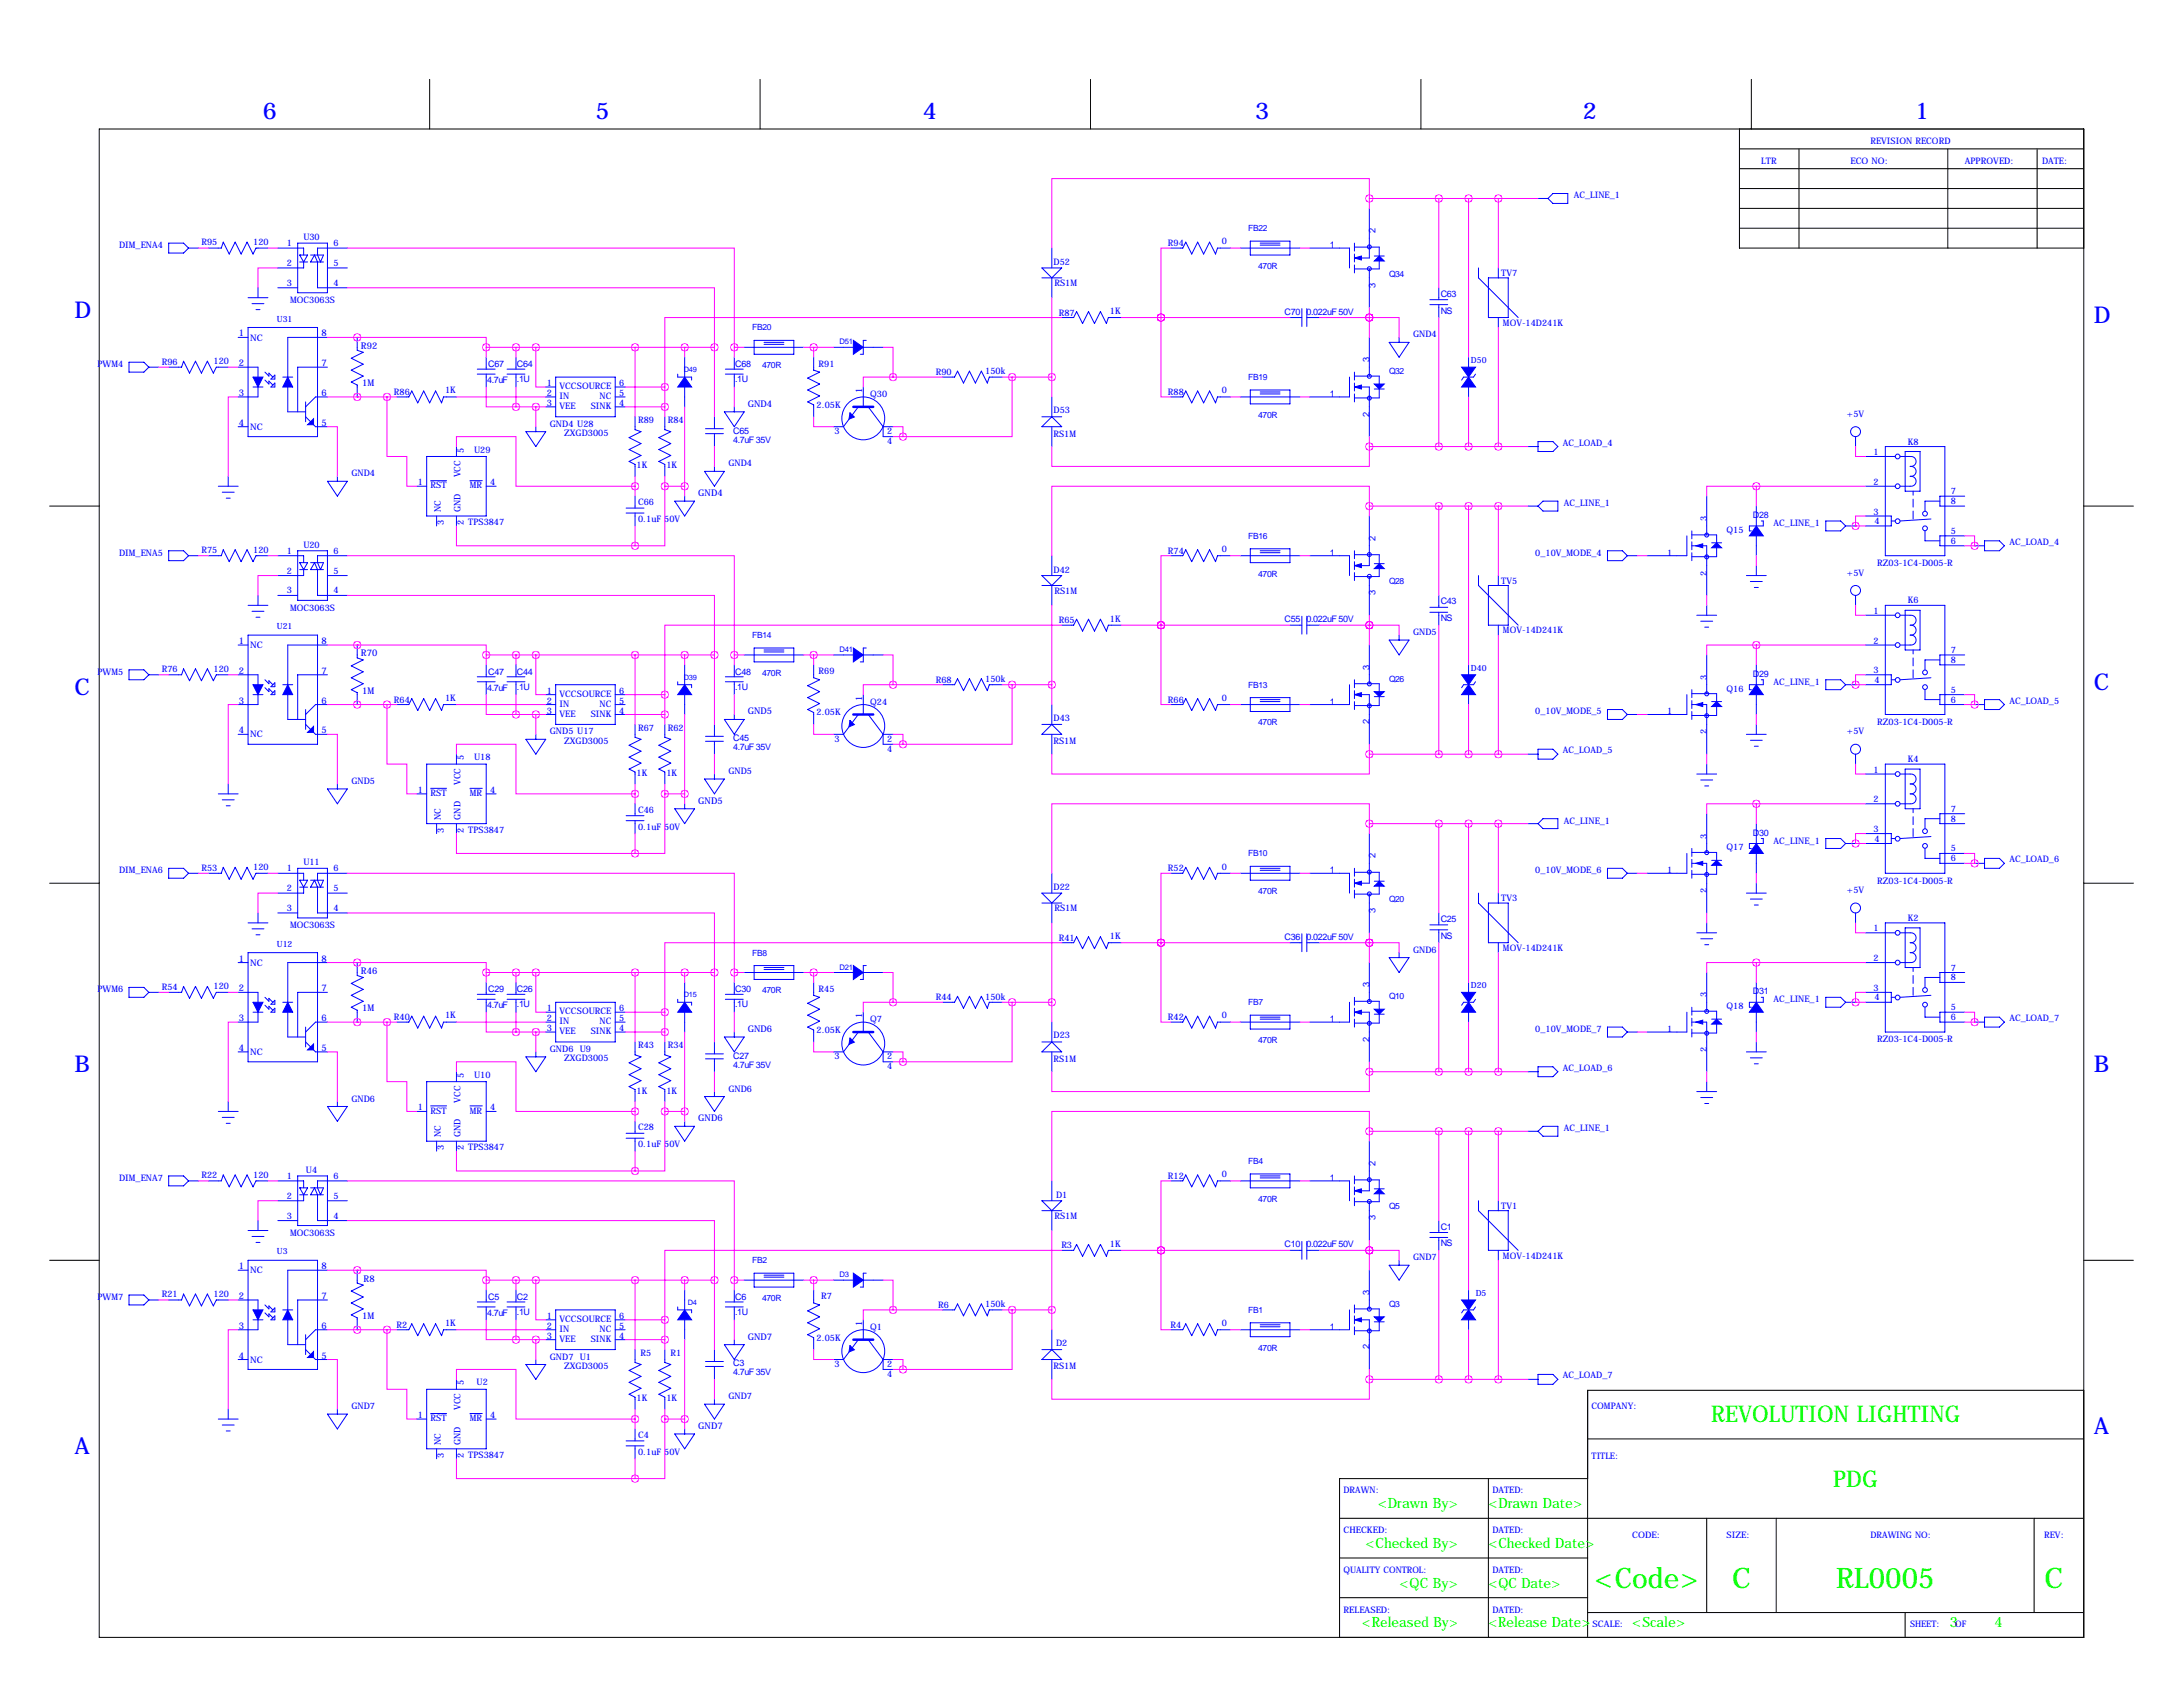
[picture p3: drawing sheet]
<svg xmlns="http://www.w3.org/2000/svg" width="559mm" height="432mm" viewBox="0 0 559 432" stroke-linecap="round" stroke-linejoin="round" font-family="sans-serif">
<defs><g id="words">
<g font-size="7.3" fill="#0f0">
<text x="408.2" y="406.4">&lt;Code&gt;</text>
<text x="443.4" y="406.4">C</text>
<text x="470" y="406.4">RL0005</text>
<text x="523.4" y="406.4">C</text>
</g>
<g font-size="5.9" fill="#00f">
<text x="67.3" y="30.5">6</text>
<text x="152.4" y="30.5">5</text>
<text x="236.2" y="30.5">4</text>
<text x="321.3" y="30.5">3</text>
<text x="405.1" y="30.5">2</text>
<text x="490.2" y="30.5">1</text>
<text x="19" y="81.3">D</text>
<text x="535.9" y="82.6">D</text>
<text x="19" y="177.8">C</text>
<text x="535.9" y="176.5">C</text>
<text x="19" y="274.3">B</text>
<text x="535.9" y="274.3">B</text>
<text x="535.9" y="367">A</text>
<text x="19" y="372.1">A</text>
</g>
<g font-size="5.9" fill="#0f0">
<text x="438" y="364">REVOLUTION LIGHTING</text>
<text x="469.2" y="380.5">PDG</text>
</g>
<g font-size="3.6" fill="#0f0">
<text x="352.7" y="386.1">&lt;Drawn By&gt;</text>
<text x="381" y="386.1">&lt;Drawn Date&gt;</text>
<text x="349.5" y="396.2">&lt;Checked By&gt;</text>
<text x="381" y="396.2">&lt;Checked Date&gt;</text>
<text x="358.2" y="406.4">&lt;QC By&gt;</text>
<text x="381" y="406.4">&lt;QC Date&gt;</text>
<text x="348.6" y="416.6">&lt;Released By&gt;</text>
<text x="381" y="416.6">&lt;Release Date&gt;</text>
<text x="417.8" y="416.6">&lt;Scale&gt;</text>
<text x="499.1" y="416.6">3</text>
<text x="510.5" y="416.6">4</text>
</g>
<g font-size="2.4" fill="#00f">
<text x="352.1" y="59.7" transform="rotate(-90 352.1 59.7)">2</text>
<text x="340.4" y="63.5">1</text>
<text x="352.1" y="73.6" transform="rotate(-90 352.1 73.6)">3</text>
<text x="61.2" y="86.1">1</text>
<text x="82.3" y="86.1">8</text>
<text x="92.4" y="89.3">R92</text>
<text x="61.2" y="93.7">2</text>
<text x="82.3" y="93.7">7</text>
<text x="350.5" y="92.7" transform="rotate(-90 350.5 92.7)">3</text>
<text x="61.2" y="101.3">3</text>
<text x="82.3" y="101.3">6</text>
<text x="92.7" y="98.8">1M</text>
<text x="340.4" y="101.6">1</text>
<text x="191.4" y="104.1">GND4</text>
<text x="350.5" y="106.6" transform="rotate(-90 350.5 106.6)">2</text>
<text x="61.2" y="109">4</text>
<text x="82.3" y="109">5</text>
<text x="178.7" y="127">GND4</text>
<text x="340.4" y="142.2">1</text>
<text x="352.1" y="138.4" transform="rotate(-90 352.1 138.4)">2</text>
<text x="352.1" y="152.3" transform="rotate(-90 352.1 152.3)">3</text>
<text x="61.2" y="164.8">1</text>
<text x="82.3" y="164.8">8</text>
<text x="61.2" y="172.5">2</text>
<text x="82.3" y="172.5">7</text>
<text x="92.4" y="168">R70</text>
<text x="350.5" y="171.5" transform="rotate(-90 350.5 171.5)">3</text>
<text x="92.7" y="177.5">1M</text>
<text x="61.2" y="180.1">3</text>
<text x="82.3" y="180.1">6</text>
<text x="191.4" y="182.9">GND5</text>
<text x="340.4" y="180.3">1</text>
<text x="350.5" y="185.4" transform="rotate(-90 350.5 185.4)">2</text>
<text x="61.2" y="187.7">4</text>
<text x="82.3" y="187.7">5</text>
<text x="178.7" y="205.7">GND5</text>
<text x="352.1" y="219.7" transform="rotate(-90 352.1 219.7)">2</text>
<text x="340.4" y="223.5">1</text>
<text x="352.1" y="233.6" transform="rotate(-90 352.1 233.6)">3</text>
<text x="61.2" y="246.1">1</text>
<text x="82.3" y="246.1">8</text>
<text x="92.4" y="249.3">R46</text>
<text x="61.2" y="253.7">2</text>
<text x="82.3" y="253.7">7</text>
<text x="350.5" y="252.7" transform="rotate(-90 350.5 252.7)">3</text>
<text x="61.2" y="261.4">3</text>
<text x="82.3" y="261.4">6</text>
<text x="92.7" y="258.8">1M</text>
<text x="340.4" y="261.6">1</text>
<text x="61.2" y="269">4</text>
<text x="82.3" y="269">5</text>
<text x="191.4" y="264.2">GND6</text>
<text x="350.5" y="266.6" transform="rotate(-90 350.5 266.6)">2</text>
<text x="178.7" y="287">GND6</text>
<text x="352.1" y="298.4" transform="rotate(-90 352.1 298.4)">2</text>
<text x="340.4" y="302.3">1</text>
<text x="352.1" y="312.4" transform="rotate(-90 352.1 312.4)">3</text>
<text x="61.2" y="324.9">1</text>
<text x="82.3" y="324.9">8</text>
<text x="93.1" y="328.1">R8</text>
<text x="61.2" y="332.5">2</text>
<text x="82.3" y="332.5">7</text>
<text x="350.5" y="331.5" transform="rotate(-90 350.5 331.5)">3</text>
<text x="61.2" y="340.1">3</text>
<text x="82.3" y="340.1">6</text>
<text x="92.7" y="337.6">1M</text>
<text x="340.4" y="340.4">1</text>
<text x="61.2" y="347.7">4</text>
<text x="82.3" y="347.7">5</text>
<text x="191.4" y="342.9">GND7</text>
<text x="350.5" y="345.4" transform="rotate(-90 350.5 345.4)">2</text>
<text x="178.7" y="365.8">GND7</text>
</g>
<g font-size="2.3" fill="#00f">
<text x="450.8" y="41.9">LTR</text>
<text x="473.7" y="41.9">ECO NO:</text>
<text x="478.8" y="36.8">REVISION RECORD</text>
<text x="502.9" y="41.9">APPROVED:</text>
<text x="522.7" y="41.9">DATE:</text>
<text x="402.8" y="50.8">AC_LINE_1</text>
<text x="30.5" y="63.5">DIM_ENA4</text>
<text x="51.6" y="62.8">R95</text>
<text x="64.8" y="62.7">120</text>
<text x="73.4" y="63">1</text>
<text x="77.6" y="61.5">U30</text>
<text x="85.3" y="63">6</text>
<text x="299" y="63">R94</text>
<text x="312.8" y="62.6">0</text>
<text x="73.4" y="68.1">2</text>
<text x="85.3" y="68.1">5</text>
<text x="269.7" y="67.8">D52</text>
<text x="384.3" y="70.6">TV7</text>
<text x="73.4" y="73.2">3</text>
<text x="74.3" y="77.6">MOC3063S</text>
<text x="85.3" y="73.2">4</text>
<text x="269.9" y="73.2">RS1M</text>
<text x="368.8" y="75.9">C63</text>
<text x="271" y="80.8">R87</text>
<text x="284.1" y="80.4">1K</text>
<text x="328.8" y="80.5">C70</text>
<text x="334.5" y="80.5">0.022uF 50V</text>
<text x="368.8" y="80.3">NS</text>
<text x="384.7" y="83.4">MOV-14D241K</text>
<text x="64" y="87.2">NC</text>
<text x="361.7" y="86.4">GND4</text>
<text x="24.9" y="94">PWM4</text>
<text x="41.4" y="93.3">R96</text>
<text x="54.7" y="93.2">120</text>
<text x="125" y="94">C67</text>
<text x="132.3" y="94">C64</text>
<text x="188.2" y="94">C68</text>
<text x="209.5" y="93.8">R91</text>
<text x="252.2" y="95.8">150k</text>
<text x="100.8" y="101.1">R86</text>
<text x="113.9" y="100.7">1K</text>
<text x="124.7" y="98">4.7uF</text>
<text x="132.3" y="97.8">.1U</text>
<text x="140" y="98.8">1</text>
<text x="140" y="101.3">2</text>
<text x="143.3" y="99.6">VCCSOURCE</text>
<text x="158.5" y="101.3">5</text>
<text x="158.5" y="98.8">6</text>
<text x="188.2" y="97.8">.1U</text>
<text x="220.7" y="100.6" transform="rotate(-90 220.7 100.6)">1</text>
<text x="222.8" y="101.6">Q30</text>
<text x="239.5" y="96">R90</text>
<text x="299" y="101.1">R88</text>
<text x="312.8" y="100.7">0</text>
<text x="140" y="103.9">3</text>
<text x="143.3" y="102.2">IN</text>
<text x="143.3" y="104.7">VEE</text>
<text x="151.2" y="104.7">SINK</text>
<text x="153.5" y="102.2">NC</text>
<text x="158.5" y="103.9">4</text>
<text x="209" y="104.4">2.05K</text>
<text x="269.7" y="105.8">D53</text>
<text x="472.7" y="106.7">+5V</text>
<text x="64" y="110">NC</text>
<text x="140.7" y="109.2">GND4 U28</text>
<text x="144.4" y="111.6">ZXGD3005</text>
<text x="163.3" y="108.3">R89</text>
<text x="170.9" y="108.3">R84</text>
<text x="187.7" y="111">C65</text>
<text x="187.7" y="113.3">4.7uF 35V</text>
<text x="213.6" y="111.1">3</text>
<text x="227.1" y="111.1">2</text>
<text x="227.1" y="113.6">4</text>
<text x="269.6" y="111.8">RS1M</text>
<text x="488.3" y="113.8">K8</text>
<text x="118.7" y="115.8" transform="rotate(-90 118.7 115.8)">5</text>
<text x="121.3" y="115.8">U29</text>
<text x="163" y="119.9">1K</text>
<text x="170.6" y="119.9">1K</text>
<text x="186.5" y="119.4">GND4</text>
<text x="400" y="114">AC_LOAD_4</text>
<text x="479.6" y="116.5">1</text>
<text x="89.9" y="121.9">GND4</text>
<text x="106.9" y="124.2">1</text>
<text x="110.2" y="125">RST</text>
<text x="117.9" y="122.2" transform="rotate(-90 117.9 122.2)">VCC</text>
<text x="120.3" y="125">MR</text>
<text x="125.5" y="124.2">4</text>
<text x="479.6" y="124.1">2</text>
<text x="112.8" y="131.1" transform="rotate(-90 112.8 131.1)">NC</text>
<text x="117.9" y="131.1" transform="rotate(-90 117.9 131.1)">GND</text>
<text x="163.3" y="129.3">C66</text>
<text x="400.3" y="129.5">AC_LINE_1</text>
<text x="479.6" y="131.7">3</text>
<text x="499.4" y="126.5">7</text>
<text x="499.4" y="129">8</text>
<text x="113.6" y="134.4" transform="rotate(-90 113.6 134.4)">3</text>
<text x="118.7" y="134.4" transform="rotate(-90 118.7 134.4)">2</text>
<text x="119.9" y="134.5">TPS3847</text>
<text x="163.3" y="133.6">0.1uF 50V</text>
<text x="436.9" y="133.4" transform="rotate(-90 436.9 133.4)">3</text>
<text x="442" y="136.4">Q15</text>
<text x="448.7" y="132.6">D28</text>
<text x="454" y="134.6">AC_LINE_1</text>
<text x="479.8" y="134.1">4</text>
<text x="499.4" y="136.7">5</text>
<text x="30.5" y="142.2">DIM_ENA5</text>
<text x="51.6" y="141.6">R75</text>
<text x="64.8" y="141.5">120</text>
<text x="73.4" y="141.7">1</text>
<text x="77.6" y="140.2">U20</text>
<text x="85.3" y="141.7">6</text>
<text x="299" y="141.7">R74</text>
<text x="312.8" y="141.3">0</text>
<text x="393" y="142.2">0_10V_MODE_4</text>
<text x="426.7" y="142.2">1</text>
<text x="499.4" y="139.2">6</text>
<text x="514.3" y="139.4">AC_LOAD_4</text>
<text x="73.4" y="146.8">2</text>
<text x="85.3" y="146.8">5</text>
<text x="269.7" y="146.6">D42</text>
<text x="384.3" y="149.4">TV5</text>
<text x="436.9" y="147.3" transform="rotate(-90 436.9 147.3)">2</text>
<text x="472.7" y="147.3">+5V</text>
<text x="480.5" y="144.9">RZ03-1C4-D005-R</text>
<text x="73.4" y="151.9">3</text>
<text x="85.3" y="151.9">4</text>
<text x="269.9" y="152">RS1M</text>
<text x="368.8" y="154.7">C43</text>
<text x="488.3" y="154.4">K6</text>
<text x="74.3" y="156.3">MOC3063S</text>
<text x="271" y="159.5">R65</text>
<text x="284.1" y="159.1">1K</text>
<text x="328.8" y="159.3">C55</text>
<text x="334.5" y="159.3">0.022uF 50V</text>
<text x="368.8" y="159">NS</text>
<text x="479.6" y="157.1">1</text>
<text x="64" y="165.9">NC</text>
<text x="361.7" y="162.6">GND5</text>
<text x="384.7" y="162.1">MOV-14D241K</text>
<text x="479.6" y="164.7">2</text>
<text x="499.4" y="167.1">7</text>
<text x="24.9" y="172.7">PWM5</text>
<text x="41.4" y="172">R76</text>
<text x="54.7" y="172">120</text>
<text x="125" y="172.7">C47</text>
<text x="132.3" y="172.7">C44</text>
<text x="188.2" y="172.7">C48</text>
<text x="209.5" y="172.6">R69</text>
<text x="436.9" y="174" transform="rotate(-90 436.9 174)">3</text>
<text x="448.7" y="173.2">D29</text>
<text x="479.6" y="172.4">3</text>
<text x="499.4" y="169.7">8</text>
<text x="100.8" y="179.8">R64</text>
<text x="113.9" y="179.4">1K</text>
<text x="124.7" y="176.8">4.7uF</text>
<text x="132.3" y="176.5">.1U</text>
<text x="140" y="177.5">1</text>
<text x="143.3" y="178.4">VCCSOURCE</text>
<text x="158.5" y="177.5">6</text>
<text x="188.2" y="176.5">.1U</text>
<text x="220.7" y="179.3" transform="rotate(-90 220.7 179.3)">1</text>
<text x="239.5" y="174.8">R68</text>
<text x="252.2" y="174.6">150k</text>
<text x="299" y="179.8">R66</text>
<text x="312.8" y="179.4">0</text>
<text x="442" y="177">Q16</text>
<text x="454" y="175.3">AC_LINE_1</text>
<text x="479.8" y="174.8">4</text>
<text x="499.4" y="177.3">5</text>
<text x="499.4" y="179.8">6</text>
<text x="140" y="180.1">2</text>
<text x="140" y="182.6">3</text>
<text x="143.3" y="180.9">IN</text>
<text x="143.3" y="183.4">VEE</text>
<text x="151.2" y="183.4">SINK</text>
<text x="153.5" y="180.9">NC</text>
<text x="158.5" y="182.6">4</text>
<text x="158.5" y="180.1">5</text>
<text x="209" y="183.1">2.05K</text>
<text x="222.8" y="180.3">Q24</text>
<text x="269.7" y="184.5">D43</text>
<text x="393" y="182.9">0_10V_MODE_5</text>
<text x="426.7" y="182.9">1</text>
<text x="480.5" y="185.5">RZ03-1C4-D005-R</text>
<text x="514.3" y="180.1">AC_LOAD_5</text>
<text x="64" y="188.8">NC</text>
<text x="140.7" y="188">GND5 U17</text>
<text x="144.4" y="190.3">ZXGD3005</text>
<text x="163.3" y="187">R67</text>
<text x="170.9" y="187">R62</text>
<text x="187.7" y="189.7">C45</text>
<text x="213.6" y="189.8">3</text>
<text x="227.1" y="189.8">2</text>
<text x="269.6" y="190.5">RS1M</text>
<text x="436.9" y="188" transform="rotate(-90 436.9 188)">2</text>
<text x="472.7" y="188">+5V</text>
<text x="118.7" y="194.6" transform="rotate(-90 118.7 194.6)">5</text>
<text x="121.3" y="194.6">U18</text>
<text x="187.7" y="192">4.7uF 35V</text>
<text x="227.1" y="192.4">4</text>
<text x="400" y="192.8">AC_LOAD_5</text>
<text x="479.6" y="197.8">1</text>
<text x="488.3" y="195.1">K4</text>
<text x="89.9" y="200.7">GND5</text>
<text x="106.9" y="202.9">1</text>
<text x="110.2" y="203.8">RST</text>
<text x="117.9" y="200.9" transform="rotate(-90 117.9 200.9)">VCC</text>
<text x="120.3" y="203.8">MR</text>
<text x="125.5" y="202.9">4</text>
<text x="163" y="198.6">1K</text>
<text x="170.6" y="198.6">1K</text>
<text x="186.5" y="198.1">GND5</text>
<text x="112.8" y="209.8" transform="rotate(-90 112.8 209.8)">NC</text>
<text x="117.9" y="209.8" transform="rotate(-90 117.9 209.8)">GND</text>
<text x="163.3" y="208">C46</text>
<text x="479.6" y="205.4">2</text>
<text x="499.4" y="207.8">7</text>
<text x="113.6" y="213.1" transform="rotate(-90 113.6 213.1)">3</text>
<text x="118.7" y="213.1" transform="rotate(-90 118.7 213.1)">2</text>
<text x="119.9" y="213.2">TPS3847</text>
<text x="163.3" y="212.3">0.1uF 50V</text>
<text x="400.3" y="210.8">AC_LINE_1</text>
<text x="436.9" y="214.6" transform="rotate(-90 436.9 214.6)">3</text>
<text x="448.7" y="213.9">D30</text>
<text x="454" y="215.9">AC_LINE_1</text>
<text x="479.6" y="213">3</text>
<text x="479.8" y="215.4">4</text>
<text x="499.4" y="210.3">8</text>
<text x="77.6" y="221.5">U11</text>
<text x="442" y="217.7">Q17</text>
<text x="499.4" y="217.9">5</text>
<text x="499.4" y="220.5">6</text>
<text x="514.3" y="220.7">AC_LOAD_6</text>
<text x="30.5" y="223.5">DIM_ENA6</text>
<text x="51.6" y="222.8">R53</text>
<text x="64.8" y="222.8">120</text>
<text x="73.4" y="223">1</text>
<text x="85.3" y="223">6</text>
<text x="269.7" y="227.8">D22</text>
<text x="299" y="223">R52</text>
<text x="312.8" y="222.6">0</text>
<text x="393" y="223.5">0_10V_MODE_6</text>
<text x="426.7" y="223.5">1</text>
<text x="480.5" y="226.1">RZ03-1C4-D005-R</text>
<text x="73.4" y="228.1">2</text>
<text x="73.4" y="233.2">3</text>
<text x="85.3" y="233.2">4</text>
<text x="85.3" y="228.1">5</text>
<text x="269.9" y="233.3">RS1M</text>
<text x="384.3" y="230.6">TV3</text>
<text x="436.9" y="228.6" transform="rotate(-90 436.9 228.6)">2</text>
<text x="472.7" y="228.6">+5V</text>
<text x="74.3" y="237.6">MOC3063S</text>
<text x="368.8" y="236">C25</text>
<text x="479.6" y="238.4">1</text>
<text x="488.3" y="235.7">K2</text>
<text x="271" y="240.8">R41</text>
<text x="284.1" y="240.4">1K</text>
<text x="328.8" y="240.5">C36</text>
<text x="334.5" y="240.5">0.022uF 50V</text>
<text x="361.7" y="243.8">GND6</text>
<text x="368.8" y="240.3">NS</text>
<text x="384.7" y="243.4">MOV-14D241K</text>
<text x="64" y="247.2">NC</text>
<text x="479.6" y="246">2</text>
<text x="499.4" y="248.4">7</text>
<text x="499.4" y="251">8</text>
<text x="24.9" y="254">PWM6</text>
<text x="41.4" y="253.3">R54</text>
<text x="54.7" y="253.2">120</text>
<text x="125" y="254">C29</text>
<text x="132.3" y="254">C26</text>
<text x="132.3" y="257.8">.1U</text>
<text x="188.2" y="254">C30</text>
<text x="188.2" y="257.8">.1U</text>
<text x="209.5" y="253.8">R45</text>
<text x="239.5" y="256">R44</text>
<text x="252.2" y="255.9">150k</text>
<text x="436.9" y="255.3" transform="rotate(-90 436.9 255.3)">3</text>
<text x="448.7" y="254.5">D31</text>
<text x="454" y="256.5">AC_LINE_1</text>
<text x="479.6" y="253.6">3</text>
<text x="479.8" y="256">4</text>
<text x="100.8" y="261.1">R40</text>
<text x="113.9" y="260.7">1K</text>
<text x="124.7" y="258.1">4.7uF</text>
<text x="140" y="258.8">1</text>
<text x="140" y="261.4">2</text>
<text x="140" y="263.9">3</text>
<text x="143.3" y="259.6">VCCSOURCE</text>
<text x="143.3" y="262.2">IN</text>
<text x="153.5" y="262.2">NC</text>
<text x="158.5" y="263.9">4</text>
<text x="158.5" y="261.4">5</text>
<text x="158.5" y="258.8">6</text>
<text x="220.7" y="260.6" transform="rotate(-90 220.7 260.6)">1</text>
<text x="222.8" y="261.6">Q7</text>
<text x="299" y="261.1">R42</text>
<text x="312.8" y="260.7">0</text>
<text x="442" y="258.3">Q18</text>
<text x="499.4" y="258.6">5</text>
<text x="499.4" y="261.1">6</text>
<text x="514.3" y="261.4">AC_LOAD_7</text>
<text x="140.7" y="269.2">GND6 U9</text>
<text x="143.3" y="264.7">VEE</text>
<text x="151.2" y="264.7">SINK</text>
<text x="163.3" y="268.3">R43</text>
<text x="170.9" y="268.3">R34</text>
<text x="209" y="264.4">2.05K</text>
<text x="269.7" y="265.8">D23</text>
<text x="393" y="264.2">0_10V_MODE_7</text>
<text x="426.7" y="264.2">1</text>
<text x="436.9" y="269.2" transform="rotate(-90 436.9 269.2)">2</text>
<text x="480.5" y="266.8">RZ03-1C4-D005-R</text>
<text x="64" y="270">NC</text>
<text x="118.7" y="275.8" transform="rotate(-90 118.7 275.8)">5</text>
<text x="121.3" y="275.8">U10</text>
<text x="144.4" y="271.6">ZXGD3005</text>
<text x="187.7" y="271">C27</text>
<text x="187.7" y="273.3">4.7uF 35V</text>
<text x="213.6" y="271.1">3</text>
<text x="227.1" y="271.1">2</text>
<text x="227.1" y="273.6">4</text>
<text x="269.6" y="271.8">RS1M</text>
<text x="400" y="274.1">AC_LOAD_6</text>
<text x="89.9" y="281.9">GND6</text>
<text x="163" y="279.9">1K</text>
<text x="170.6" y="279.9">1K</text>
<text x="186.5" y="279.4">GND6</text>
<text x="106.9" y="284.2">1</text>
<text x="110.2" y="285">RST</text>
<text x="117.9" y="282.2" transform="rotate(-90 117.9 282.2)">VCC</text>
<text x="120.3" y="285">MR</text>
<text x="125.5" y="284.2">4</text>
<text x="112.8" y="291.1" transform="rotate(-90 112.8 291.1)">NC</text>
<text x="117.9" y="291.1" transform="rotate(-90 117.9 291.1)">GND</text>
<text x="163.3" y="289.3">C28</text>
<text x="163.3" y="293.6">0.1uF 50V</text>
<text x="400.3" y="289.6">AC_LINE_1</text>
<text x="113.6" y="294.4" transform="rotate(-90 113.6 294.4)">3</text>
<text x="118.7" y="294.4" transform="rotate(-90 118.7 294.4)">2</text>
<text x="119.9" y="294.5">TPS3847</text>
<text x="30.5" y="302.3">DIM_ENA7</text>
<text x="51.6" y="301.6">R22</text>
<text x="64.8" y="301.5">120</text>
<text x="73.4" y="301.8">1</text>
<text x="78.3" y="300.2">U4</text>
<text x="85.3" y="301.8">6</text>
<text x="299" y="301.8">R12</text>
<text x="312.8" y="301.3">0</text>
<text x="73.4" y="306.8">2</text>
<text x="73.4" y="311.9">3</text>
<text x="85.3" y="311.9">4</text>
<text x="85.3" y="306.8">5</text>
<text x="270.3" y="306.6">D1</text>
<text x="384.3" y="309.4">TV1</text>
<text x="74.3" y="316.3">MOC3063S</text>
<text x="269.9" y="312">RS1M</text>
<text x="368.8" y="314.7">C1</text>
<text x="271.7" y="319.5">R3</text>
<text x="284.1" y="319.1">1K</text>
<text x="328.8" y="319.3">C10</text>
<text x="334.5" y="319.3">0.022uF 50V</text>
<text x="361.7" y="322.6">GND7</text>
<text x="368.8" y="319">NS</text>
<text x="384.7" y="322.2">MOV-14D241K</text>
<text x="64" y="325.9">NC</text>
<text x="24.9" y="332.7">PWM7</text>
<text x="41.4" y="332.1">R21</text>
<text x="54.7" y="332">120</text>
<text x="125" y="332.7">C5</text>
<text x="132.3" y="332.7">C2</text>
<text x="188.2" y="332.7">C6</text>
<text x="210.2" y="332.6">R7</text>
<text x="240.2" y="334.8">R6</text>
<text x="252.2" y="334.6">150k</text>
<text x="101.5" y="339.9">R2</text>
<text x="113.9" y="339.4">1K</text>
<text x="124.7" y="336.8">4.7uF</text>
<text x="132.3" y="336.5">.1U</text>
<text x="140" y="337.6">1</text>
<text x="140" y="340.1">2</text>
<text x="143.3" y="338.4">VCCSOURCE</text>
<text x="143.3" y="340.9">IN</text>
<text x="153.5" y="340.9">NC</text>
<text x="158.5" y="340.1">5</text>
<text x="158.5" y="337.6">6</text>
<text x="188.2" y="336.5">.1U</text>
<text x="220.7" y="339.3" transform="rotate(-90 220.7 339.3)">1</text>
<text x="222.8" y="340.4">Q1</text>
<text x="299.6" y="339.9">R4</text>
<text x="312.8" y="339.4">0</text>
<text x="140" y="342.6">3</text>
<text x="140.7" y="348">GND7 U1</text>
<text x="143.3" y="343.5">VEE</text>
<text x="151.2" y="343.5">SINK</text>
<text x="158.5" y="342.6">4</text>
<text x="164" y="347.1">R5</text>
<text x="171.6" y="347.1">R1</text>
<text x="209" y="343.2">2.05K</text>
<text x="270.3" y="344.5">D2</text>
<text x="64" y="348.8">NC</text>
<text x="144.4" y="350.4">ZXGD3005</text>
<text x="187.7" y="349.8">C3</text>
<text x="187.7" y="352">4.7uF 35V</text>
<text x="213.6" y="349.8">3</text>
<text x="227.1" y="349.8">2</text>
<text x="227.1" y="352.4">4</text>
<text x="269.6" y="350.5">RS1M</text>
<text x="400" y="352.8">AC_LOAD_7</text>
<text x="118.7" y="354.6" transform="rotate(-90 118.7 354.6)">5</text>
<text x="122" y="354.6">U2</text>
<text x="163" y="358.6">1K</text>
<text x="170.6" y="358.6">1K</text>
<text x="186.5" y="358.1">GND7</text>
<text x="89.9" y="360.7">GND7</text>
<text x="106.9" y="363">1</text>
<text x="110.2" y="363.8">RST</text>
<text x="117.9" y="360.9" transform="rotate(-90 117.9 360.9)">VCC</text>
<text x="120.3" y="363.8">MR</text>
<text x="125.5" y="363">4</text>
<text x="407.4" y="360.7">COMPANY:</text>
<text x="112.8" y="369.8" transform="rotate(-90 112.8 369.8)">NC</text>
<text x="117.9" y="369.8" transform="rotate(-90 117.9 369.8)">GND</text>
<text x="163.3" y="368">C4</text>
<text x="113.6" y="373.1" transform="rotate(-90 113.6 373.1)">3</text>
<text x="118.7" y="373.1" transform="rotate(-90 118.7 373.1)">2</text>
<text x="119.9" y="373.2">TPS3847</text>
<text x="163.3" y="372.4">0.1uF 50V</text>
<text x="407.4" y="373.4">TITLE:</text>
<text x="343.9" y="382.3">DRAWN:</text>
<text x="382" y="382.3">DATED:</text>
<text x="343.9" y="392.4">CHECKED:</text>
<text x="382" y="392.4">DATED:</text>
<text x="417.8" y="393.7">CODE:</text>
<text x="442" y="393.7">SIZE:</text>
<text x="478.8" y="393.7">DRAWING NO:</text>
<text x="523.2" y="393.7">REV:</text>
<text x="343.9" y="402.6">QUALITY CONTROL:</text>
<text x="382" y="402.6">DATED:</text>
<text x="343.9" y="412.7">RELEASED:</text>
<text x="382" y="412.7">DATED:</text>
<text x="407.7" y="416.6">SCALE:</text>
<text x="488.9" y="416.6">SHEET:</text>
<text x="500.5" y="416.6">OF</text>
</g>
<g font-size="2.2" fill="#00f">
<text x="319.5" y="59.2">FB22</text>
<text x="322.1" y="68.8">470R</text>
<text x="355.6" y="70.8">Q34</text>
<text x="70.9" y="82.3">U31</text>
<text x="192.5" y="84.6">FB20</text>
<text x="195.1" y="94.2">470R</text>
<text x="355.6" y="95.8">Q32</text>
<text x="376.5" y="93">D50</text>
<text x="319.5" y="97.3">FB19</text>
<text x="322.1" y="106.9">470R</text>
<text x="319.5" y="137.9">FB16</text>
<text x="322.1" y="147.6">470R</text>
<text x="355.6" y="149.6">Q28</text>
<text x="70.9" y="161">U21</text>
<text x="192.5" y="163.3">FB14</text>
<text x="195.1" y="173">470R</text>
<text x="376.5" y="171.7">D40</text>
<text x="319.5" y="176">FB13</text>
<text x="355.6" y="174.5">Q26</text>
<text x="322.1" y="185.7">470R</text>
<text x="319.5" y="219.2">FB10</text>
<text x="322.1" y="228.9">470R</text>
<text x="355.6" y="230.8">Q20</text>
<text x="70.9" y="242.3">U12</text>
<text x="192.5" y="244.6">FB8</text>
<text x="195.1" y="254.3">470R</text>
<text x="319.5" y="257.3">FB7</text>
<text x="355.6" y="255.8">Q10</text>
<text x="376.5" y="253">D20</text>
<text x="322.1" y="267">470R</text>
<text x="319.5" y="297.9">FB4</text>
<text x="322.1" y="307.6">470R</text>
<text x="355.6" y="309.6">Q5</text>
<text x="70.9" y="321.1">U3</text>
<text x="192.5" y="323.3">FB2</text>
<text x="195.1" y="333">470R</text>
<text x="355.6" y="334.5">Q3</text>
<text x="377.7" y="331.7">D5</text>
<text x="319.5" y="336">FB1</text>
<text x="322.1" y="345.7">470R</text>
</g>
<g font-size="2" fill="#00f">
<text x="214.9" y="88.1">D51</text>
<text x="214.9" y="166.9">D41</text>
<text x="214.9" y="248.2">D21</text>
<text x="214.9" y="326.9">D3</text>
</g>
<g font-size="1.9" fill="#00f">
<text x="175.1" y="95.2">D49</text>
<text x="175.1" y="174">D39</text>
<text x="175.1" y="255.3">D15</text>
<text x="176.1" y="334">D4</text>
</g>
</g></defs>
<g fill="none" stroke="#000" stroke-width=".26">
<path d="M25.4 33h508v386.1h-508zM110 20.3v12.7M194.6 20.3v12.7M279.1 20.3v12.7M363.7 20.3v12.7M445.3 38.1h88.1M445.3 33v30.5h88.1M448.3 20.3v12.7M460.5 38.1v25.4M498.6 38.1v25.4M521.5 38.1v25.4M445.3 48.3h88.1"/>
<path d="M445.3 43.2h88.1M445.3 53.3h88.1M445.3 58.4h88.1M12.7 129.5h12.7M533.4 129.5h12.7M12.7 226.1h12.7M533.4 226.1h12.7M12.7 322.6h12.7M533.4 322.6h12.7M533.4 355.9h-127v63.2M381 378.5v40.6M406.4 368.3h127"/>
<path d="M406.4 378.5h-63.5v40.6M342.9 388.6h190.5M342.9 398.8h63.5M436.9 388.6v24.1M454.7 388.6v24.1M520.7 388.6v24.1M342.9 408.9h63.5M406.4 412.7h127M487.7 412.7v6.4"/>
</g>
<g fill="none" stroke="#00f" stroke-width=".26">
<path d="M350.5 53.3v12.7h-3.8M393.7 50.8h2.5M396.2 50.8l1.3-1.3h3.8v2.6h-3.8zM43.2 62.2h3.8l1.3 1.3-1.3 1.3h-3.8zM48.3 63.5h2.5M53.3 63.5h3.3l.5-1.5 1.6 3 1.5-3 1.5 3 1.5-3 1.6 3 .7-1.5h3.1M63.5 76.2h5.1M64.5 77.7h3.1M65.5 79.2h1M66 73.7v2.5M71.1 63.5h6.6v1.8M71.1 73.7h5.1"/>
<path d="M76.2 62.2h7.6v12.7h-7.6zM76.7 65.3h2l-1 1.8zM76.7 67.1h2M77.7 67.1v1.5h-6.6M82.8 67.1h-3.3l1-1.8 .8 1.8v6.6h7.6M83.8 68.6h5.1M88.9 63.5h-7.6v1.8l.7 1.8 .8-1.8h-3.3M266.7 71.1h5.1M266.7 68.6h5.1l-2.6 2.5zM269.2 63.5v5.1M269.2 71.1v5.1M299.7 63.5h3.1l.7-1.5 1.6 3 1.5-3 1.5 3 1.5-3 1.5 3 .6-1.5h3.3"/>
<path d="M317.5 63.5h15.2M320 61.7h10.2v3.6h-10.2zM322.6 62.7h5.1M322.6 62.2h5.1M333.2 79v4.6M334.5 79v4.6M335.3 63.5h10.1v5.1M346.7 63.2h6.4v2.3M346.7 62.2v2.1M346.7 65v2.1M346.7 67.8v2M350.5 68.8v9.9"/>
<path d="M351.8 65.5h2.5M353.1 66.8v2h-6.4M366 78h4.6M366 76.7h4.6M368.3 73.7v3M368.3 78v3.3M378.5 68.6v2.5l10.1 10.2M381 71.1h5.1v10.2h-5.1zM383.5 68.6v2.5M33 92.7h3.8l1.3 1.3-1.3 1.2h-3.8zM38.1 94h2.5M43.2 94h3.3l.5-1.5 1.5 3 1.5-3 1.6 3 1.5-3 1.5 3 .8-1.5h3"/>
<path d="M61 94h5v2.5M61 86.4h2.5M63.5 83.8h17.8v28h-17.8zM64.8 99.1h2.5M66 99.1v2.5h-5M67.8 95.2l1 1.1v-.8l1 1M67.8 97.3l1 1v-.8l1 1.1M69.3 97l1.1-1v1zM70.4 98v1.1h-1.1zM72.4 96.5h2.5M73.7 99.1v6.3h4.5M83.8 94h-7.6v11.4"/>
<path d="M83.8 86.4h-10.1v10.1M91.4 86.4v3.3l1.6 .5-3.1 1.5 3.1 1.5-3.1 1.5 3.1 1.6-3.1 1.5 1.5 .8v3M122.2 95.8h4.5M122.2 94.5h4.5M124.5 91.4v3.1M124.5 95.8v3.3M129.8 95.8h4.6M129.8 94.5h4.6M132.1 91.4v3.1M132.1 95.8v3.3M139.7 99.1h2.5M142.2 96.5h15.3v10.2h-15.3z"/>
<path d="M157.5 99.1h2.5M173.5 95.8v.7h3.5v.8M175.3 91.4v5.1M175.3 99.1v5M185.7 95.8h4.5M185.7 94.5h4.5M188 91.4v3.1M188 95.8v3.3M190.5 88.9h15.2M193 87.1h10.2v3.6h-10.2zM195.6 88.1h5.1M195.6 87.6h5.1"/>
<path d="M208.3 91.4v3.3l1.5 .5-3 1.6 3 1.5-3 1.5 3 1.5-3 1.6 1.5 .7v3.1M213.4 88.9h5M221 99.1v5M221 88.9h5.1M221.7 87.1h-.7v3.6h-.8M241.3 96.5h3l.8-1.5 1.5 3 1.6-3 1.5 3 1.5-3 1.5 3 .5-1.5h3.3M271.8 81.3h3l.8-1.5 1.5 3 1.5-3 1.6 3 1.5-3 1.5 3 .5-1.5h3.3M320 99.8h10.2v3.6h-10.2zM330.2 81.3h3M334.5 81.3h3.3M345.4 96.5v5.1h-10.1M346.7 99.1h3.8v12.7"/>
<path d="M346.7 96.3h6.4v2M346.7 95.2v2.1M346.7 98v2.1M350.5 86.4v9.9M351.8 99.6h2.5M353.1 99.6v2.3h-6.4M355.6 87.6h5.1l-2.6 3.8zM358.1 86.4v1.2M375.9 91.4v2.6M375.9 99.1v2.5M377.7 95.8l-.5 .7h-2.6l-.5 .8M383.5 81.3v2.5"/>
<path d="M61 109.2h2.5M78.2 102.9v5M78.2 106.7l1.8 1.8M80.3 108.7l.5 .5h3M83.8 101.6h-3l-2.6 2.5M101.6 101.6h3l.8-1.5 1.5 3 1.6-3 1.5 3 1.5-3 1.5 3 .5-1.5h3.3M109.2 116.8h15.3v15.3h-15.3zM116.8 114.3v2.5M134.6 110.5h5.1l-2.5 3.8zM137.2 109.2v1.3M139.7 101.6h2.5M139.7 104.1h2.5"/>
<path d="M157.5 101.6h2.5M157.5 104.1h2.5M162.6 106.7v3.3l1.5 .5-3.1 1.5 3.1 1.5-3.1 1.6 3.1 1.5-3.1 1.5 1.6 .8v3M170.2 106.7v3.3l1.5 .5-3 1.5 3 1.5-3 1.6 3 1.5-3 1.5 1.5 .8v3M180.6 111h4.6M180.6 109.7h4.6M182.9 106.7v3M182.9 111v3.3M182.9 119.4v1.2M185.4 105.4h5.1l-2.5 3.8zM188 104.1v1.3M219.7 104.1l-3.8 5.1h-2.5"/>
<path d="M222.2 104.1l3.9 5.1M226.1 109.2h2.5M226.1 109.2v2.6h2.5M266.7 109.2l2.5-2.5 2.6 2.5zM266.7 106.7h5.1M269.2 101.6v5.1M269.2 109.2v5.1M299.7 101.6h3.1l.7-1.5 1.6 3 1.5-3 1.5 3 1.5-3 1.5 3 .6-1.5h3.3M317.5 101.6h15.2M322.6 100.8h5.1M322.6 100.3h5.1M346.7 100.8v2.1"/>
<path d="M391.2 114.3h2.5M393.7 113h3.8l1.3 1.3-1.3 1.3h-3.8zM475 111.8v2.5M477.5 116.8h7.6M482.6 114.3h15.2v27.9h-15.2zM486.4 116.8h2.5M487.7 115.6h3.8v10.1h-3.8zM489 116.9a1.27 1.27 0 0 1 1.5 1.2 1.27 1.27 0 0 1-1.5 1.3M489 119.4a1.27 1.27 0 0 1 1.5 1.3 1.27 1.27 0 0 1-1.5 1.2M55.9 124.5h5.1M56.9 126h3M57.9 127.5h1"/>
<path d="M58.4 121.9v2.6M83.8 123.2h5.1l-2.5 3.8zM86.4 121.9v1.3M106.7 124.5h2.5M110.2 123h4.1M111.8 132.1v2.5M116.8 132.1v2.5M120.3 123h3.2M124.5 124.5h2.5M160.3 131.3h4.5M160.3 130h4.5M162.6 127v3"/>
<path d="M162.6 131.3v3.3M172.7 128.3h5.1l-2.5 3.8zM175.3 127v1.3M180.3 120.6h5.1l-2.5 3.9zM350.5 132.1v12.7h-3.8M391.2 129.5h2.5M395 128.3h3.8v2.5h-3.8l-1.3-1.3zM431.8 137.2v5h-10.2M433.1 139.7h3.8v12.7M433.1 136.9h6.3v2M433.1 135.9v2M433.1 138.7v2"/>
<path d="M436.9 127v9.9M438.1 138.9h2.6M449.6 129.5v5.1M449.6 137.2v5M450.8 133.3h.6v1.3h-3.6v1.3h.5M467.4 133.3h3.8l1.2 1.3-1.2 1.3h-3.8zM472.4 134.6h2.6M477.5 132.1h6.6v2.5h-6.6M477.5 124.5h7.6M484.1 133.3h1M486.4 124.5h2.5M489 121.9a1.27 1.27 0 0 1 1.5 1.3 1.27 1.27 0 0 1-1.5 1.2"/>
<path d="M489.7 125.7v1M489.7 127.8v2M489.7 130.8v2M492.8 135.9v2.5h3.8M494.3 132.8l-7.9 .5M496.6 128.3h-3.8v2.5M502.9 137.2h-6.3v2.5h6.3M502.9 127h-6.3v2.5h6.3M505.5 139.7h2.5M508 138.4h3.8l1.3 1.3-1.3 1.3h-3.8zM43.2 141h3.8l1.3 1.2-1.3 1.3h-3.8zM48.3 142.2h2.5"/>
<path d="M53.3 142.2h3.3l.5-1.5 1.6 3.1 1.5-3.1 1.5 3.1 1.5-3.1 1.6 3.1 .7-1.6h3.1M63.5 154.9h5.1M64.5 156.5h3.1M65.5 158h1M66 152.4v2.5M71.1 142.2h6.6v1.8M71.1 152.4h5.1M76.2 141h7.6v12.7h-7.6zM76.7 144h2l-1 1.8zM76.7 145.8h2M77.7 145.8v1.5h-6.6M82.8 145.8h-3.3l1-1.8 .8 1.8v6.6h7.6"/>
<path d="M83.8 147.3h5.1M88.9 142.2h-7.6v1.8l.7 1.8 .8-1.8h-3.3M266.7 149.9h5.1M266.7 147.3h5.1l-2.6 2.6zM269.2 142.2v5.1M269.2 149.9v5M299.7 142.2h3.1l.7-1.5 1.6 3.1 1.5-3.1 1.5 3.1 1.5-3.1 1.5 3.1 .6-1.6h3.3M317.5 142.2h15.2M320 140.5h10.2v3.5h-10.2zM322.6 141.5h5.1M322.6 141h5.1M333.2 157.7v4.6"/>
<path d="M334.5 157.7v4.6M335.3 142.2h10.1v5.1M346.7 142h6.4v2.3M346.7 141v2M346.7 143.8v2M346.7 146.6v2M350.5 147.6v9.9M351.8 144.3h2.5M353.1 145.5v2.1h-6.4M366 156.7h4.6M366 155.4h4.6M368.3 152.4v3"/>
<path d="M368.3 156.7v3.3M378.5 147.3v2.6l10.1 10.1M381 149.9h5.1v10.1h-5.1zM383.5 147.3v2.6M411.5 141h3.8l1.3 1.2-1.3 1.3h-3.8zM416.6 142.2h2.5M433.1 141.5v2M434.3 157.5h5.1M435.4 159h3M436.9 154.9v2.6M439.4 140.2v2.3h-6.3M447 147.3h5.1"/>
<path d="M448.1 148.8h3M449.1 150.4h1M449.6 144.8v2.5M475 152.4v2.5M477.5 157.5h7.6M482.6 154.9h15.2v28h-15.2zM486.4 157.5h2.5M487.7 156.2h3.8v10.2h-3.8zM489 157.5a1.27 1.27 0 0 1 1.5 1.3 1.27 1.27 0 0 1-1.5 1.2M33 171.4h3.8l1.3 1.3-1.3 1.3h-3.8zM38.1 172.7h2.5M43.2 172.7h3.3l.5-1.5 1.5 3 1.5-3 1.6 3 1.5-3 1.5 3 .8-1.5h3"/>
<path d="M61 165.1h2.5M61 172.7h5v2.6M63.5 162.6h17.8v27.9h-17.8zM64.8 177.8h2.5M66 177.8v2.5h-5M67.8 174l1 1v-.8l1 1.1M67.8 176l1 1v-.7l1 1M70.4 176.8v1h-1.1zM70.4 174.8v1h-1.1zM72.4 175.3h2.5M73.7 177.8v6.3h4.5M83.8 165.1h-10.1v10.2"/>
<path d="M83.8 172.7h-7.6v11.4M91.4 165.1v3.3l1.6 .5-3.1 1.5 3.1 1.6-3.1 1.5 3.1 1.5-3.1 1.5 1.5 .8v3M122.2 174.5h4.5M122.2 173.2h4.5M124.5 170.2v3M124.5 174.5v3.3M129.8 174.5h4.6M129.8 173.2h4.6M132.1 170.2v3M132.1 174.5v3.3M139.7 177.8h2.5M142.2 175.3h15.3v10.1h-15.3z"/>
<path d="M157.5 177.8h2.5M173.5 174.5v.8h3.5v.7M175.3 170.2v5.1M175.3 177.8v5.1M185.7 174.5h4.5M185.7 173.2h4.5M188 170.2v3M188 174.5v3.3M190.5 167.6h15.2M193 165.9h10.2v3.5h-10.2zM195.6 166.4h5.1M195.6 166.9h5.1"/>
<path d="M208.3 170.2v3.3l1.5 .5-3 1.5 3 1.5-3 1.6 3 1.5-3 1.5 1.5 .8v3M213.4 167.6h5M221 177.8v5.1M221 167.6h5.1M221.7 165.9h-.7v3.5h-.8M241.3 175.3h3l.8-1.6 1.5 3.1 1.6-3.1 1.5 3.1 1.5-3.1 1.5 3.1 .5-1.5h3.3M271.8 160h3l.8-1.5 1.5 3 1.5-3 1.6 3 1.5-3 1.5 3 .5-1.5h3.3M320 178.6h10.2v3.5h-10.2zM322.6 179.6h5.1M322.6 179.1h5.1M330.2 160h3M334.5 160h3.3"/>
<path d="M345.4 175.3v5h-10.1M346.7 177.8h3.8v12.7M346.7 175h6.4v2M346.7 174v2M346.7 176.8v2M346.7 179.6v2M350.5 165.1v9.9M351.8 178.3h2.5M353.1 178.3v2.3h-6.4M355.6 163.8h5.1l-2.6 3.8zM358.1 162.6v1.2M375.9 170.2v2.5"/>
<path d="M375.9 177.8v2.5M377.7 174.5l-.5 .8h-2.6l-.5 .7M383.5 160v2.6M431.8 177.8v5.1h-10.2M433.1 177.5h6.3v2.1M433.1 176.5v2.1M433.1 179.3v2.1M436.4 160.5h1M436.9 167.6v9.9M438.1 179.6h2.6M449.6 170.2v5.1M449.6 177.8v5.1"/>
<path d="M450.8 174h.6v1.3h-3.6v1.2h.5M467.4 174h3.8l1.2 1.3-1.2 1.2h-3.8zM472.4 175.3h2.6M477.5 172.7h6.6v2.6h-6.6M477.5 165.1h7.6M484.1 174h1M486.4 165.1h2.5M489 160a1.27 1.27 0 0 1 1.5 1.3 1.27 1.27 0 0 1-1.5 1.2M489 162.6a1.27 1.27 0 0 1 1.5 1.2 1.27 1.27 0 0 1-1.5 1.3M489.7 166.4v1M489.7 168.4v2M489.7 171.4v2.1"/>
<path d="M492.8 176.5v2.6h3.8M494.3 173.5l-7.9 .5M496.6 168.9h-3.8v2.5M502.9 167.6h-6.3v2.6h6.3M502.9 177.8h-6.3v2.5h6.3M508 179.1h3.8l1.3 1.2-1.3 1.3h-3.8zM61 188h2.5M78.2 181.6v5.1M78.2 185.4l1.8 1.8M80.3 187.5l.5 .5h3M83.8 180.3h-3l-2.6 2.6M101.6 180.3h3l.8-1.5 1.5 3.1 1.6-3.1 1.5 3.1 1.5-3.1 1.5 3.1 .5-1.6h3.3"/>
<path d="M109.2 195.6h15.3v15.2h-15.3zM116.8 193v2.6M134.6 189.2h5.1l-2.5 3.8zM137.2 188v1.2M139.7 180.3h2.5M139.7 182.9h2.5M157.5 180.3h2.5M157.5 182.9h2.5M162.6 185.4v3.3l1.5 .5-3.1 1.6 3.1 1.5-3.1 1.5 3.1 1.5-3.1 1.5 1.6 .8v3.1M170.2 185.4v3.3l1.5 .5-3 1.6 3 1.5-3 1.5 3 1.5-3 1.5 1.5 .8v3.1M180.3 199.4h5.1l-2.5 3.8zM180.6 189.7h4.6"/>
<path d="M180.6 188.5h4.6M182.9 185.4v3.1M182.9 189.7v3.3M182.9 198.1v1.3M185.4 184.1h5.1l-2.5 3.9zM188 182.9v1.2M219.7 182.9l-3.8 5.1h-2.5M222.2 182.9l3.9 5.1M226.1 188v2.5h2.5M226.1 188h2.5M266.7 185.4h5.1M269.2 180.3v5.1"/>
<path d="M269.2 188v5M269.2 185.4l2.6 2.6h-5.1zM299.7 180.3h3.1l.7-1.5 1.6 3.1 1.5-3.1 1.5 3.1 1.5-3.1 1.5 3.1 .6-1.6h3.3M317.5 180.3h15.2M391.2 193h2.5M393.7 191.8h3.8l1.3 1.2-1.3 1.3h-3.8zM411.5 181.6h3.8l1.3 1.3-1.3 1.2h-3.8zM416.6 182.9h2.5M433.1 180.3h3.8v12.7M433.1 182.1v2M434.3 198.1h5.1M435.4 199.6h3"/>
<path d="M436.9 195.6v2.5M439.4 180.8v2.3h-6.3M447 188h5.1M448.1 189.5h3M449.1 191h1M449.6 185.4v2.6M475 193v2.6M477.5 198.1h7.6M482.6 195.6h15.2v27.9h-15.2zM486.4 198.1h2.5M487.7 196.8h3.8v10.2h-3.8zM489 198.1a1.27 1.27 0 0 1 1.5 1.3 1.27 1.27 0 0 1-1.5 1.2"/>
<path d="M505.5 180.3h2.5M55.9 203.2h5.1M56.9 204.7h3M57.9 206.2h1M58.4 200.7v2.5M83.8 201.9h5.1l-2.5 3.8zM86.4 200.7v1.2M106.7 203.2h2.5M110.2 201.8h4.1M111.8 210.8v2.6M116.8 210.8v2.6M120.3 201.8h3.2"/>
<path d="M124.5 203.2h2.5M160.3 210.1h4.5M160.3 208.8h4.5M162.6 205.7v3.1M162.6 210.1v3.3M172.7 207h5.1l-2.5 3.8zM175.3 205.7v1.3M350.5 213.4v12.7h-3.8M391.2 210.8h2.5M393.7 210.8l1.3-1.3h3.8v2.6h-3.8zM431.8 218.4v5.1h-10.2M433.1 218.2h6.3v2"/>
<path d="M433.1 217.2v2M433.1 220v2M436.4 201.2h1M436.9 208.3v9.9M449.6 210.8v5.1M449.6 218.4v5.1M450.8 214.6h.6v1.3h-3.6v1.3h.5M467.4 214.6h3.8l1.2 1.3-1.2 1.3h-3.8zM472.4 215.9h2.6M477.5 213.4h6.6v2.5h-6.6M477.5 205.7h7.6M484.1 214.6h1"/>
<path d="M486.4 205.7h2.5M489 200.7a1.27 1.27 0 0 1 1.5 1.2 1.27 1.27 0 0 1-1.5 1.3M489 203.2a1.27 1.27 0 0 1 1.5 1.3 1.27 1.27 0 0 1-1.5 1.2M489.7 207v1M489.7 209v2.1M489.7 212.1v2M492.8 217.2v2.5h3.8M494.3 214.1l-7.9 .5M496.6 209.5h-3.8v2.6M502.9 218.4h-6.3v2.6h6.3M502.9 208.3h-6.3v2.5h6.3M508 219.7h3.8l1.3 1.3-1.3 1.2h-3.8z"/>
<path d="M43.2 222.2h3.8l1.3 1.3-1.3 1.3h-3.8zM48.3 223.5h2.5M53.3 223.5h3.3l.5-1.5 1.6 3 1.5-3 1.5 3 1.5-3 1.6 3 .7-1.5h3.1M63.5 236.2h5.1M64.5 237.7h3.1M65.5 239.3h1M66 233.7v2.5M71.1 223.5h6.6v1.8M71.1 233.7h5.1M76.2 222.2h7.6v12.7h-7.6zM76.7 225.3h2l-1 1.8zM76.7 227.1h2"/>
<path d="M77.7 227.1v1.5h-6.6M82.8 227.1h-3.3l1-1.8 .8 1.8v6.6h7.6M83.8 228.6h5.1M88.9 223.5h-7.6v1.8l.7 1.8 .8-1.8h-3.3M266.7 231.1h5.1M266.7 228.6h5.1l-2.6 2.5zM269.2 223.5v5.1M269.2 231.1v5.1M299.7 223.5h3.1l.7-1.5 1.6 3 1.5-3 1.5 3 1.5-3 1.5 3 .6-1.5h3.3M317.5 223.5h15.2M320 221.7h10.2v3.6h-10.2zM322.6 222.8h5.1"/>
<path d="M322.6 222.2h5.1M333.2 239v4.6M334.5 239v4.6M335.3 223.5h10.1v5.1M346.7 223.3h6.4v2.3M346.7 222.2v2.1M346.7 225v2.1M346.7 227.8v2.1M350.5 228.9v9.9M351.8 225.6h2.5M353.1 226.8v2.1h-6.4M366 238h4.6"/>
<path d="M366 236.7h4.6M368.3 233.7v3M368.3 238v3.3M378.5 228.6v2.5l10.1 10.2M381 231.1h5.1v10.2h-5.1zM383.5 228.6v2.5M411.5 222.2h3.8l1.3 1.3-1.3 1.3h-3.8zM416.6 223.5h2.5M433.1 221h3.8v12.7M433.1 222.8v2M434.3 238.8h5.1M436.9 236.2v2.6"/>
<path d="M438.1 220.2h2.6M439.4 221.5v2.3h-6.3M447 228.6h5.1M448.1 230.1h3M449.1 231.6h1M449.6 226.1v2.5M475 233.7v2.5M477.5 238.8h7.6M482.6 236.2h15.2v28h-15.2zM486.4 238.8h2.5M487.7 237.5h3.8v10.1h-3.8zM489 238.8a1.27 1.27 0 0 1 1.5 1.2 1.27 1.27 0 0 1-1.5 1.3"/>
<path d="M505.5 221h2.5M33 252.7h3.8l1.3 1.3-1.3 1.3h-3.8zM38.1 254h2.5M43.2 254h3.3l.5-1.5 1.5 3 1.5-3 1.6 3 1.5-3 1.5 3 .8-1.5h3M61 246.4h2.5M61 254h5v2.5M63.5 243.8h17.8v28h-17.8zM64.8 259.1h2.5M66 259.1v2.5h-5M67.8 255.3l1 1v-.8l1 1M67.8 257.3l1 1v-.7l1 1M69.3 257l1.1-1v1z"/>
<path d="M70.4 258.1v1h-1.1zM72.4 256.5h2.5M73.7 259.1v6.3h4.5M83.8 246.4h-10.1v10.1M83.8 254h-7.6v11.4M91.4 246.4v3.3l1.6 .5-3.1 1.5 3.1 1.5-3.1 1.6 3.1 1.5-3.1 1.5 1.5 .8v3M122.2 255.8h4.5M122.2 254.5h4.5M124.5 251.5v3M124.5 255.8v3.3M129.8 255.8h4.6M129.8 254.5h4.6"/>
<path d="M132.1 251.5v3M132.1 255.8v3.3M139.7 259.1h2.5M142.2 256.5h15.3v10.2h-15.3zM157.5 259.1h2.5M173.5 255.8v.7h3.5v.8M175.3 251.5v5M175.3 259.1v5.1M185.7 255.8h4.5M185.7 254.5h4.5M188 251.5v3M188 255.8v3.3"/>
<path d="M190.5 248.9h15.2M193 247.1h10.2v3.6h-10.2zM195.6 247.6h5.1M195.6 248.2h5.1M208.3 251.5v3.3l1.5 .5-3 1.5 3 1.5-3 1.5 3 1.6-3 1.5 1.5 .8v3M213.4 248.9h5M221 259.1v5.1M221 248.9h5.1M221.7 247.1h-.7v3.6h-.8M241.3 256.5h3l.8-1.5 1.5 3.1 1.6-3.1 1.5 3.1 1.5-3.1 1.5 3.1 .5-1.6h3.3M271.8 241.3h3l.8-1.5 1.5 3 1.5-3 1.6 3 1.5-3 1.5 3 .5-1.5h3.3M320 259.8h10.2v3.6h-10.2z"/>
<path d="M330.2 241.3h3M334.5 241.3h3.3M345.4 256.5v5.1h-10.1M346.7 259.1h3.8v12.7M346.7 256.3h6.4v2M346.7 255.3v2M346.7 258.1v2M350.5 246.4v9.9M351.8 259.6h2.5M353.1 259.6v2.3h-6.4M355.6 245.1h5.1l-2.6 3.8zM358.1 243.8v1.3"/>
<path d="M375.9 251.5v2.5M375.9 259.1v2.5M377.7 255.8l-.5 .7h-2.6l-.5 .8M383.5 241.3v2.5M431.8 259.1v5.1h-10.2M433.1 258.8h6.3v2.1M433.1 257.8v2M435.4 240.3h3M436.4 241.8h1M436.9 248.9v9.9M449.6 251.5v5M449.6 259.1v5.1"/>
<path d="M450.8 255.3h.6v1.2h-3.6v1.3h.5M467.4 255.3h3.8l1.2 1.2-1.2 1.3h-3.8zM472.4 256.5h2.6M477.5 254h6.6v2.5h-6.6M477.5 246.4h7.6M484.1 255.3h1M486.4 246.4h2.5M489 241.3a1.27 1.27 0 0 1 1.5 1.3 1.27 1.27 0 0 1-1.5 1.2M489 243.9a1.27 1.27 0 0 1 1.5 1.2 1.27 1.27 0 0 1-1.5 1.3M489.7 247.6v1.1M489.7 249.7v2M489.7 252.7v2.1"/>
<path d="M492.8 257.8v2.5h3.8M494.3 254.8l-7.9 .5M496.6 250.2h-3.8v2.5M502.9 248.9h-6.3v2.6h6.3M502.9 259.1h-6.3v2.5h6.3M61 269.2h2.5M78.2 262.9v5.1M78.2 266.7l1.8 1.8M80.3 268.7l.5 .5h3M83.8 261.6h-3l-2.6 2.6M101.6 261.6h3l.8-1.5 1.5 3 1.6-3 1.5 3 1.5-3 1.5 3 .5-1.5h3.3M109.2 276.9h15.3v15.2h-15.3z"/>
<path d="M116.8 274.3v2.6M134.6 270.5h5.1l-2.5 3.8zM137.2 269.2v1.3M139.7 261.6h2.5M139.7 264.2h2.5M157.5 261.6h2.5M157.5 264.2h2.5M162.6 266.7v3.3l1.5 .5-3.1 1.5 3.1 1.6-3.1 1.5 3.1 1.5-3.1 1.5 1.6 .8v3M170.2 266.7v3.3l1.5 .5-3 1.5 3 1.6-3 1.5 3 1.5-3 1.5 1.5 .8v3M180.6 271h4.6M180.6 269.7h4.6M182.9 266.7v3"/>
<path d="M182.9 271v3.3M182.9 279.4v1.3M185.4 265.4h5.1l-2.5 3.8zM188 264.2v1.2M219.7 264.2l-3.8 5h-2.5M222.2 264.2l3.9 5M226.1 269.2v2.6h2.5M226.1 269.2h2.5M266.7 269.2l2.5-2.5 2.6 2.5zM266.7 266.7h5.1M269.2 261.6v5.1M269.2 269.2v5.1"/>
<path d="M299.7 261.6h3.1l.7-1.5 1.6 3 1.5-3 1.5 3 1.5-3 1.5 3 .6-1.5h3.3M317.5 261.6h15.2M322.6 260.9h5.1M322.6 260.3h5.1M346.7 260.9v2M391.2 274.3h2.5M393.7 273h3.8l1.3 1.3-1.3 1.3h-3.8zM411.5 262.9h3.8l1.3 1.3-1.3 1.2h-3.8zM416.6 264.2h2.5M433.1 261.6h3.8v12.7M433.1 260.6v2M433.1 263.4v2"/>
<path d="M434.3 279.4h5.1M436.9 276.9v2.5M438.1 260.9h2.6M439.4 262.1v2.3h-6.3M447 269.2h5.1M448.1 270.8h3M449.1 272.3h1M449.6 266.7v2.5M505.5 261.6h2.5M508 260.3h3.8l1.3 1.3-1.3 1.3h-3.8zM55.9 284.5h5.1M56.9 286h3"/>
<path d="M57.9 287.5h1M58.4 281.9v2.6M83.8 283.2h5.1l-2.5 3.8zM86.4 281.9v1.3M106.7 284.5h2.5M110.2 283.1h4.1M111.8 292.1v2.5M116.8 292.1v2.5M120.3 283.1h3.2M124.5 284.5h2.5M160.3 291.3h4.5M160.3 290.1h4.5"/>
<path d="M162.6 287v3.1M162.6 291.3v3.3M172.7 288.3h5.1l-2.5 3.8zM175.3 287v1.3M180.3 280.7h5.1l-2.5 3.8zM350.5 292.1v12.7h-3.8M391.2 289.6h2.5M393.7 289.6l1.3-1.3h3.8v2.5h-3.8zM435.4 280.9h3M436.4 282.4h1M43.2 301h3.8l1.3 1.3-1.3 1.2h-3.8zM48.3 302.3h2.5"/>
<path d="M53.3 302.3h3.3l.5-1.6 1.6 3.1 1.5-3.1 1.5 3.1 1.5-3.1 1.6 3.1 .7-1.5h3.1M63.5 315h5.1M64.5 316.5h3.1M65.5 318h1M66 312.4v2.6M71.1 302.3h6.6v1.7M71.1 312.4h5.1M76.2 301h7.6v12.7h-7.6zM76.7 304h2l-1 1.8zM76.7 305.8h2M77.7 305.8v1.5h-6.6M82.8 305.8h-3.3l1-1.8 .8 1.8v6.6h7.6"/>
<path d="M83.8 307.3h5.1M88.9 302.3h-7.6v1.7l.7 1.8 .8-1.8h-3.3M266.7 309.9h5.1M266.7 307.3h5.1l-2.6 2.6zM269.2 302.3v5M269.2 309.9v5.1M299.7 302.3h3.1l.7-1.6 1.6 3.1 1.5-3.1 1.5 3.1 1.5-3.1 1.5 3.1 .6-1.5h3.3M317.5 302.3h15.2M320 300.5h10.2v3.5h-10.2zM322.6 301.5h5.1M322.6 301h5.1M333.2 317.8v4.5"/>
<path d="M334.5 317.8v4.5M335.3 302.3h10.1v5M346.7 302h6.4v2.3M346.7 301v2M346.7 303.8v2M346.7 306.6v2M350.5 307.6v9.9M351.8 304.3h2.5M353.1 305.6v2h-6.4M366 316.7h4.6M366 315.5h4.6M368.3 312.4v3.1"/>
<path d="M368.3 316.7v3.3M378.5 307.3v2.6l10.1 10.1M381 309.9h5.1v10.1h-5.1zM383.5 307.3v2.6M33 331.5h3.8l1.3 1.2-1.3 1.3h-3.8zM38.1 332.7h2.5M43.2 332.7h3.3l.5-1.5 1.5 3.1 1.5-3.1 1.6 3.1 1.5-3.1 1.5 3.1 .8-1.6h3M61 332.7h5v2.6M61 325.1h2.5M63.5 322.6h17.8v27.9h-17.8zM64.8 337.8h2.5M66 337.8v2.6h-5"/>
<path d="M67.8 334l1 1v-.7l1 1M67.8 336l1 1.1v-.8l1 1M70.4 334.8v1h-1.1zM70.4 336.8v1h-1.1zM72.4 335.3h2.5M73.7 337.8v6.4h4.5M83.8 325.1h-10.1v10.2M83.8 332.7h-7.6v11.5M91.4 325.1v3.3l1.6 .5-3.1 1.6 3.1 1.5-3.1 1.5 3.1 1.5-3.1 1.5 1.5 .8v3.1M122.2 334.5h4.5M122.2 333.2h4.5M124.5 330.2v3"/>
<path d="M124.5 334.5v3.3M129.8 334.5h4.6M129.8 333.2h4.6M132.1 330.2v3M132.1 334.5v3.3M139.7 337.8h2.5M142.2 335.3h15.3v10.1h-15.3zM157.5 337.8h2.5M173.5 334.5v.8h3.5v.7M175.3 330.2v5.1M175.3 337.8v5.1M185.7 334.5h4.5"/>
<path d="M185.7 333.2h4.5M188 330.2v3M188 334.5v3.3M190.5 327.7h15.2M193 325.9h10.2v3.5h-10.2zM195.6 326.9h5.1M195.6 326.4h5.1M208.3 330.2v3.3l1.5 .5-3 1.5 3 1.6-3 1.5 3 1.5-3 1.5 1.5 .8v3M213.4 327.7h5M221 337.8v5.1M221 327.7h5.1M221.7 325.9h-.7v3.5h-.8"/>
<path d="M241.3 335.3h3l.8-1.5 1.5 3 1.6-3 1.5 3 1.5-3 1.5 3 .5-1.5h3.3M271.8 320h3l.8-1.5 1.5 3.1 1.5-3.1 1.6 3.1 1.5-3.1 1.5 3.1 .5-1.6h3.3M320 338.6h10.2v3.5h-10.2zM322.6 339.6h5.1M322.6 339.1h5.1M330.2 320h3M334.5 320h3.3M345.4 335.3v5.1h-10.1M346.7 337.8h3.8v12.7M346.7 335h6.4v2.1M346.7 334v2M346.7 336.8v2"/>
<path d="M346.7 339.6v2M350.5 325.1v9.9M351.8 338.3h2.5M353.1 338.3v2.3h-6.4M355.6 323.8h5.1l-2.6 3.9zM358.1 322.6v1.2M375.9 330.2v2.5M375.9 337.8v2.6M377.7 334.5l-.5 .8h-2.6l-.5 .7M383.5 320v2.6M61 348h2.5M78.2 341.6v5.1"/>
<path d="M78.2 345.4l1.8 1.8M80.3 347.5l.5 .5h3M83.8 340.4h-3l-2.6 2.5M101.6 340.4h3l.8-1.6 1.5 3.1 1.6-3.1 1.5 3.1 1.5-3.1 1.5 3.1 .5-1.5h3.3M109.2 355.6h15.3v15.2h-15.3zM116.8 353.1v2.5M134.6 349.2h5.1l-2.5 3.9zM137.2 348v1.2M139.7 340.4h2.5M139.7 342.9h2.5M157.5 340.4h2.5M157.5 342.9h2.5"/>
<path d="M162.6 345.4v3.3l1.5 .5-3.1 1.6 3.1 1.5-3.1 1.5 3.1 1.5-3.1 1.6 1.6 .7v3.1M170.2 345.4v3.3l1.5 .5-3 1.6 3 1.5-3 1.5 3 1.5-3 1.6 1.5 .7v3.1M180.3 359.4h5.1l-2.5 3.8zM180.6 349.8h4.6M180.6 348.5h4.6M182.9 345.4v3.1M182.9 349.8v3.3M182.9 358.1v1.3M185.4 344.2h5.1l-2.5 3.8zM188 342.9v1.3M219.7 342.9l-3.8 5.1h-2.5M222.2 342.9l3.9 5.1"/>
<path d="M226.1 348v2.5h2.5M226.1 348h2.5M266.7 348l2.5-2.6 2.6 2.6zM266.7 345.4h5.1M269.2 340.4v5M269.2 348v5.1M299.7 340.4h3.1l.7-1.6 1.6 3.1 1.5-3.1 1.5 3.1 1.5-3.1 1.5 3.1 .6-1.5h3.3M317.5 340.4h15.2M391.2 353.1h2.5M393.7 351.8h3.8l1.3 1.3-1.3 1.2h-3.8zM55.9 363.2h5.1M56.9 364.7h3"/>
<path d="M57.9 366.3h1M58.4 360.7v2.5M83.8 361.9h5.1l-2.5 3.9zM86.4 360.7v1.2M106.7 363.2h2.5M110.2 361.8h4.1M111.8 370.8v2.6M116.8 370.8v2.6M120.3 361.8h3.2M124.5 363.2h2.5M160.3 370.1h4.5M160.3 368.8h4.5"/>
<path d="M162.6 365.8v3M162.6 370.1v3.3M172.7 367h5.1l-2.5 3.8zM175.3 365.8v1.2"/>
<circle cx="350.5" cy="63.2" r=".51"/>
<circle cx="350.5" cy="68.8" r=".51"/>
<circle cx="350.5" cy="96.3" r=".51"/>
<circle cx="221" cy="107.1" r="5.5"/>
<circle cx="350.5" cy="101.9" r=".51"/>
<circle cx="475" cy="110.5" r="1.27"/>
<circle cx="485.7" cy="116.8" r=".61"/>
<circle cx="436.9" cy="137" r=".51"/>
<circle cx="485.7" cy="124.5" r=".61"/>
<circle cx="485.7" cy="133.4" r=".61"/>
<circle cx="492.8" cy="131.5" r=".61"/>
<circle cx="492.8" cy="135.2" r=".61"/>
<circle cx="350.5" cy="147.5" r=".51"/>
<circle cx="350.5" cy="141.9" r=".51"/>
<circle cx="436.9" cy="142.5" r=".51"/>
<circle cx="475" cy="151.1" r="1.27"/>
<circle cx="485.7" cy="157.5" r=".61"/>
<circle cx="350.5" cy="175.1" r=".51"/>
<circle cx="436.9" cy="177.6" r=".51"/>
<circle cx="485.7" cy="165.1" r=".61"/>
<circle cx="485.7" cy="174" r=".61"/>
<circle cx="492.8" cy="175.9" r=".61"/>
<circle cx="492.8" cy="172.1" r=".61"/>
<circle cx="221" cy="185.8" r="5.5"/>
<circle cx="350.5" cy="180.6" r=".51"/>
<circle cx="436.9" cy="183.2" r=".51"/>
<circle cx="475" cy="191.8" r="1.27"/>
<circle cx="485.7" cy="198.1" r=".61"/>
<circle cx="436.9" cy="218.2" r=".51"/>
<circle cx="485.7" cy="205.7" r=".61"/>
<circle cx="485.7" cy="214.7" r=".61"/>
<circle cx="492.8" cy="216.5" r=".61"/>
<circle cx="492.8" cy="212.8" r=".61"/>
<circle cx="350.5" cy="223.2" r=".51"/>
<circle cx="350.5" cy="228.8" r=".51"/>
<circle cx="436.9" cy="223.8" r=".51"/>
<circle cx="475" cy="232.4" r="1.27"/>
<circle cx="485.7" cy="238.8" r=".61"/>
<circle cx="350.5" cy="256.3" r=".51"/>
<circle cx="436.9" cy="258.9" r=".51"/>
<circle cx="485.7" cy="246.4" r=".61"/>
<circle cx="485.7" cy="255.3" r=".61"/>
<circle cx="492.8" cy="253.4" r=".61"/>
<circle cx="492.8" cy="257.1" r=".61"/>
<circle cx="221" cy="267.1" r="5.5"/>
<circle cx="350.5" cy="261.9" r=".51"/>
<circle cx="436.9" cy="264.5" r=".51"/>
<circle cx="350.5" cy="307.5" r=".51"/>
<circle cx="350.5" cy="302" r=".51"/>
<circle cx="350.5" cy="335.1" r=".51"/>
<circle cx="221" cy="345.8" r="5.5"/>
<circle cx="350.5" cy="340.7" r=".51"/>
</g>
<path d="M218.4 104.1h5.1M218.4 182.9h5.1M218.4 264.2h5.1M218.4 342.9h5.1" fill="none" stroke="#00f" stroke-width=".63"/>
<g fill="#00f" stroke="#00f" stroke-width=".26">
<path d="M217.6 105.7l1.1 1-1.4 .6z"/>
<path d="M218.4 87.1l2.6 1.8-2.6 1.8z"/>
<path d="M217.6 184.4l1.1 1.1-1.4 .5z"/>
<path d="M218.4 165.9l2.6 1.7-2.6 1.8z"/>
<path d="M217.6 265.7l1.1 1.1-1.4 .5z"/>
<path d="M218.4 247.1l2.6 1.8-2.6 1.8z"/>
<path d="M217.6 344.4l1.1 1.1-1.4 .5z"/>
<path d="M218.4 325.9l2.6 1.8-2.6 1.7z"/>
<path d="M449.6 134.6l1.8 2.6h-3.6z"/>
<path d="M449.6 175.3l1.8 2.5h-3.6z"/>
<path d="M449.6 215.9l1.8 2.5h-3.6z"/>
<path d="M449.6 256.5l1.8 2.6h-3.6z"/>
<path d="M434.1 139.7l1.8-.5v1z"/>
<path d="M438.1 140.2l1.3-1.3 1.3 1.3z"/>
<path d="M434.1 180.3l1.8-.5v1z"/>
<path d="M439.4 179.6l1.3 1.2h-2.6z"/>
<path d="M434.1 221l1.8-.5v1z"/>
<path d="M439.4 220.2l1.3 1.3h-2.6z"/>
<path d="M434.1 261.6l1.8-.5v1z"/>
<path d="M439.4 260.9l1.3 1.2h-2.6z"/>
<path d="M64.8 96.5h2.5l-1.3 2.6z"/>
<path d="M78.7 108.7l1.6-1.5v1.5z"/>
<path d="M73.7 96.5l1.2 2.6h-2.5z"/>
<path d="M64.8 175.3h2.5l-1.3 2.5z"/>
<path d="M80.3 185.9v1.6h-1.6z"/>
<path d="M73.7 175.3l1.2 2.5h-2.5z"/>
<path d="M64.8 256.5h2.5l-1.3 2.6z"/>
<path d="M79.5 268l.8-.8v1.5h-1.6z"/>
<path d="M73.7 256.5l1.2 2.6h-2.5z"/>
<path d="M64.8 335.3h2.5l-1.3 2.5z"/>
<path d="M80.3 345.9v1.6h-1.6z"/>
<path d="M73.7 335.3l1.2 2.5h-2.5z"/>
<path d="M346.7 66l1.8-.5v1z"/>
<path d="M353.1 65.5l1.2 1.3h-2.5z"/>
<path d="M346.7 99.1l1.8-.5v1z"/>
<path d="M351.8 98.3h2.5l-1.2 1.3z"/>
<path d="M346.7 144.8l1.8-.5v1z"/>
<path d="M353.1 144.3l1.2 1.2h-2.5z"/>
<path d="M346.7 177.8l1.8-.5v1z"/>
<path d="M351.8 177h2.5l-1.2 1.3z"/>
<path d="M346.7 226.1l1.8-.5v1z"/>
<path d="M353.1 225.6l1.2 1.2h-2.5z"/>
<path d="M346.7 259.1l1.8-.5v1z"/>
<path d="M351.8 258.3h2.5l-1.2 1.3z"/>
<path d="M346.7 304.8l1.8-.5v1z"/>
<path d="M353.1 304.3l1.2 1.3h-2.5z"/>
<path d="M346.7 337.8l1.8-.5v1z"/>
<path d="M351.8 337.1h2.5l-1.2 1.2z"/>
<path d="M375.9 96.5l1.8 2.6h-3.6z"/>
<path d="M374.1 94h3.6l-1.8 2.5z"/>
<path d="M375.9 175.3l1.8 2.5h-3.6z"/>
<path d="M374.1 172.7h3.6l-1.8 2.6z"/>
<path d="M375.9 256.5l1.8 2.6h-3.6z"/>
<path d="M374.1 254h3.6l-1.8 2.5z"/>
<path d="M375.9 335.3l1.8 2.5h-3.6z"/>
<path d="M374.1 332.7h3.6l-1.8 2.6z"/>
<path d="M175.3 96.5l1.7 2.6h-3.5z"/>
<path d="M175.3 175.3l1.7 2.5h-3.5z"/>
<path d="M175.3 256.5l1.7 2.6h-3.5z"/>
<path d="M175.3 335.3l1.7 2.5h-3.5z"/>
</g>
<g fill="none" stroke="#f0f" stroke-width=".26">
<path d="M350.5 50.8v-5.1h-81.3v17.8M350.5 50.8v2.5M350.5 50.8h43.2M368.3 50.8v22.9M375.9 50.8v40.6M383.5 50.8v17.8M50.8 63.5h2.5M68.6 63.5h2.5M71.1 68.6h-5.1v5.1M88.9 63.5h99.1v25.4M88.9 73.7h94v15.2M269.2 76.2v25.4"/>
<path d="M299.7 63.5h-2.5v17.8M315 63.5h2.5M332.7 63.5h2.6M350.5 78.7v7.7M40.6 94h2.6M58.4 94h2.6M83.8 86.4h7.6M91.4 86.4h.1M91.4 86.4h33.1v2.5M124.5 99.1v5h7.6M124.5 88.9h7.6M124.5 88.9v2.5"/>
<path d="M132.1 88.9h5.1M132.1 88.9v2.5M132.1 99.1v5M137.2 88.9v10.2h2.5M137.2 88.9h38.1M160 99.1h10.2M162.6 88.9v17.8M170.2 99.1v5M175.3 88.9h7.6M175.3 88.9v2.5M182.9 88.9v17.8M188 88.9v2.5"/>
<path d="M188 88.9h2.5M188 99.1v5M205.7 88.9h7.7M208.3 88.9v2.5M226.1 88.9h2.5v7.6M228.6 96.5h-7.6v2.6M228.6 96.5h12.7M256.5 96.5h12.7M259.1 96.5v15.3h-28M271.8 81.3h-101.6v17.8M287 81.3h43.2M297.2 81.3v20.3h2.5"/>
<path d="M297.2 81.3h.1M337.8 81.3h12.7M350.5 81.3h.1M350.5 81.3h7.6v5.1M368.3 81.3v33M383.5 83.8v30.5M61 101.6h-2.6v20.3M83.8 109.2h2.6v12.7M83.8 101.6h17.8M91.4 101.6h.1M99.1 101.6v15.2h5v7.7h2.6M116.8 114.3v-2.5h15.3v12.7h30.5"/>
<path d="M116.8 101.6h22.9M132.1 104.1h7.6M137.2 104.1v5.1M160 104.1h10.2M170.2 104.1v2.6M175.3 104.1v22.9M182.9 114.3v5.1M208.3 106.7v2.5h5.1M228.6 109.2h2.5v2.6M228.6 111.8h2.5M269.2 114.3v5.1h81.3v-5.1M315 101.6h2.5"/>
<path d="M332.7 101.6h2.6M350.5 111.8v2.5M350.5 114.3h40.7M375.9 101.6v12.7M475 114.3v2.5h2.5M116.8 134.6v5.1h45.8M162.6 121.9v5.1M162.6 134.6v5.1M170.2 124.5v15.2h-7.6M170.2 124.5h5.1M170.2 121.9v2.6M350.5 129.5v-5h-81.3v17.7"/>
<path d="M350.5 129.5v2.6M350.5 129.5h40.7M368.3 129.5v22.9M375.9 129.5v40.7M383.5 129.5v17.8M449.6 124.5h-12.7v2.5M449.6 124.5v5M449.6 124.5h27.9M475 134.6h.1M475 134.6h2.5M477.5 132.1h-2.5v2.5M502.9 137.2h2.6v2.5"/>
<path d="M502.9 139.7h2.6M505.5 139.7h.1M50.8 142.2h2.5M68.6 142.2h2.5M71.1 147.3h-5.1v5.1M88.9 142.2h99.1v25.4M88.9 152.4h94v15.2M269.2 154.9v25.4M299.7 142.2h-2.5v17.8M315 142.2h2.5M332.7 142.2h2.6M350.5 157.5v7.6"/>
<path d="M419.1 142.2h2.5M436.9 152.4v2.5M449.6 142.2v2.6M475 154.9v2.6h2.5M40.6 172.7h2.6M58.4 172.7h2.6M83.8 165.1h7.6M91.4 165.1h.1M91.4 165.1h33.1v2.5M124.5 177.8v5.1h7.6M124.5 167.6h7.6M124.5 167.6v2.6"/>
<path d="M132.1 167.6h5.1M132.1 167.6v2.6M132.1 177.8v5.1M137.2 167.6v10.2h2.5M137.2 167.6h38.1M160 177.8h10.2M162.6 167.6v17.8M170.2 177.8v5.1M175.3 167.6h7.6M175.3 167.6v2.6M182.9 167.6v17.8M188 167.6v2.6"/>
<path d="M188 167.6h2.5M188 177.8v5.1M205.7 167.6h7.7M208.3 167.6v2.6M226.1 167.6h2.5v7.7M228.6 175.3h-7.6v2.5M228.6 175.3h12.7M256.5 175.3h12.7M259.1 175.3v15.2h-28M271.8 160h-101.6v17.8M287 160h43.2M297.2 160v20.3h2.5"/>
<path d="M297.2 160h.1M337.8 160h12.7M350.5 160h.1M350.5 160h7.6v2.6M368.3 160v33M383.5 162.6v30.4M449.6 165.1h-12.7v2.5M449.6 165.1v5.1M449.6 165.1h27.9M475 175.3h.1M475 175.3h2.5M477.5 172.7h-2.5v2.6"/>
<path d="M502.9 177.8h2.6v2.5M61 180.3h-2.6v20.4M83.8 188h2.6v12.7M83.8 180.3h17.8M91.4 180.3h.1M99.1 180.3v15.3h5v7.6h2.6M116.8 193v-2.5h15.3v12.7h30.5M116.8 180.3h22.9M132.1 182.9h7.6M137.2 182.9v5.1M160 182.9h10.2M170.2 182.9v2.5"/>
<path d="M175.3 182.9v22.8M182.9 193v5.1M208.3 185.4v2.6h5.1M228.6 188h2.5v2.5M228.6 190.5h2.5M269.2 193v5.1h81.3v-5.1M315 180.3h2.5M332.7 180.3h2.6M350.5 190.5v2.5M350.5 193h40.7M375.9 180.3v12.7M419.1 182.9h2.5"/>
<path d="M436.9 193v2.6M449.6 182.9v2.5M475 195.6v2.5h2.5M502.9 180.3h2.6M505.5 180.3h.1M116.8 213.4v5h45.8M162.6 200.7v5M162.6 213.4v5M170.2 203.2v15.2h-7.6M170.2 200.7v2.5M170.2 203.2h5.1M350.5 210.8v-5.1h-81.3v17.8"/>
<path d="M350.5 210.8v2.6M350.5 210.8h40.7M368.3 210.8v22.9M375.9 210.8v40.7M383.5 210.8v17.8M449.6 205.7h-12.7v2.6M449.6 205.7v5.1M449.6 205.7h27.9M475 215.9h.1M475 215.9h2.5M477.5 213.4h-2.5v2.5M502.9 218.4h2.6v2.6"/>
<path d="M50.8 223.5h2.5M68.6 223.5h2.5M71.1 228.6h-5.1v5.1M88.9 223.5h99.1v25.4M88.9 233.7h94v15.2M269.2 236.2v25.4M299.7 223.5h-2.5v17.8M315 223.5h2.5M332.7 223.5h2.6M350.5 238.8v7.6M419.1 223.5h2.5M436.9 233.7v2.5"/>
<path d="M449.6 223.5v2.6M475 236.2v2.6h2.5M502.9 221h2.6M505.5 221h.1M40.6 254h2.6M58.4 254h2.6M83.8 246.4h7.6M91.4 246.4h.1M91.4 246.4h33.1v2.5M124.5 259.1v5.1h7.6M124.5 248.9h7.6M124.5 248.9v2.6"/>
<path d="M132.1 248.9h5.1M132.1 248.9v2.6M132.1 259.1v5.1M137.2 248.9v10.2h2.5M137.2 248.9h38.1M160 259.1h10.2M162.6 248.9v17.8M170.2 259.1v5.1M175.3 248.9h7.6M175.3 248.9v2.6M182.9 248.9v17.8M188 248.9v2.6"/>
<path d="M188 248.9h2.5M188 259.1v5.1M205.7 248.9h7.7M208.3 248.9v2.6M226.1 248.9h2.5v7.6M228.6 256.5h-7.6v2.6M228.6 256.5h12.7M256.5 256.5h12.7M259.1 256.5v15.3h-28M271.8 241.3h-101.6v17.8M287 241.3h43.2M297.2 241.3v20.3h2.5"/>
<path d="M297.2 241.3h.1M337.8 241.3h12.7M350.5 241.3h.1M350.5 241.3h7.6v2.5M368.3 241.3v33M383.5 243.8v30.5M449.6 246.4h-12.7v2.5M449.6 246.4v5.1M449.6 246.4h27.9M475 256.5h.1M475 256.5h2.5M477.5 254h-2.5v2.5"/>
<path d="M502.9 259.1h2.6v2.5M61 261.6h-2.6v20.3M83.8 269.2h2.6v12.7M83.8 261.6h17.8M91.4 261.6h.1M99.1 261.6v15.3h5v7.6h2.6M116.8 274.3v-2.5h15.3v12.7h30.5M116.8 261.6h22.9M132.1 264.2h7.6M137.2 264.2v5M160 264.2h10.2M170.2 264.2v2.5"/>
<path d="M175.3 264.2v22.8M182.9 274.3v5.1M208.3 266.7v2.5h5.1M228.6 269.2h2.5v2.6M228.6 271.8h2.5M269.2 274.3v5.1h81.3v-5.1M315 261.6h2.5M332.7 261.6h2.6M350.5 271.8v2.5M350.5 274.3h40.7M375.9 261.6v12.7M419.1 264.2h2.5"/>
<path d="M436.9 274.3v2.6M449.6 264.2v2.5M502.9 261.6h2.6M505.5 261.6h.1M116.8 294.6v5.1h45.8M162.6 281.9v5.1M162.6 294.6v5.1M170.2 284.5v15.2h-7.6M170.2 281.9v2.6M170.2 284.5h5.1M350.5 289.6v-5.1h-81.3v17.8M350.5 289.6v2.5"/>
<path d="M350.5 289.6h40.7M368.3 289.6v22.8M375.9 289.6v40.6M383.5 289.6v17.7M50.8 302.3h2.5M68.6 302.3h2.5M71.1 307.3h-5.1v5.1M88.9 302.3h99.1v25.4M88.9 312.4h94v15.3M269.2 315v25.4M299.7 302.3h-2.5v17.7M315 302.3h2.5"/>
<path d="M332.7 302.3h2.6M350.5 317.5v7.6M40.6 332.7h2.6M58.4 332.7h2.6M83.8 325.1h7.6M91.4 325.1h.1M91.4 325.1h33.1v2.6M124.5 337.8v5.1h7.6M124.5 327.7h7.6M124.5 327.7v2.5M132.1 327.7h5.1M132.1 327.7v2.5"/>
<path d="M132.1 337.8v5.1M137.2 327.7v10.1h2.5M137.2 327.7h38.1M160 337.8h10.2M162.6 327.7v17.7M170.2 337.8v5.1M175.3 327.7h7.6M175.3 327.7v2.5M182.9 327.7v17.7M188 327.7v2.5M188 327.7h2.5M188 337.8v5.1"/>
<path d="M205.7 327.7h7.7M208.3 327.7v2.5M226.1 327.7h2.5v7.6M228.6 335.3h-7.6v2.5M228.6 335.3h12.7M256.5 335.3h12.7M259.1 335.3v15.2h-28M271.8 320h-101.6v17.8M287 320h43.2M297.2 320v20.4h2.5M297.2 320h.1M337.8 320h12.7"/>
<path d="M350.5 320h.1M350.5 320h7.6v2.6M368.3 320v33.1M383.5 322.6v30.5M61 340.4h-2.6v20.3M83.8 348h2.6v12.7M83.8 340.4h17.8M91.4 340.4h.1M99.1 340.4v15.2h5v7.6h2.6M116.8 353.1v-2.6h15.3v12.7h30.5M116.8 340.4h22.9M132.1 342.9h7.6"/>
<path d="M137.2 342.9v5.1M160 342.9h10.2M170.2 342.9v2.5M175.3 342.9v22.9M182.9 353.1v5M208.3 345.4v2.6h5.1M228.6 348h2.5v2.5M228.6 350.5h2.5M269.2 353.1v5h81.3v-5M315 340.4h2.5M332.7 340.4h2.6M350.5 350.5v2.6"/>
<path d="M350.5 353.1h40.7M375.9 340.4v12.7M116.8 373.4v5.1h45.8M162.6 360.7v5.1M162.6 373.4v5.1M170.2 363.2v15.3h-7.6M170.2 360.7v2.5M170.2 363.2h5.1"/>
</g>
<path d="M350.5 81.3a.07 .07 0 0 0 .1 0 .07 .07 0 0 0-.1 0zM350.5 81.3a.07 .07 0 0 0 .1 0 .07 .07 0 0 0-.1 0zM368.2 50.8a.1 .1 0 0 0 .2 0 .1 .1 0 0 0-.2 0zM368.2 114.3a.1 .1 0 0 0 .2 0 .1 .1 0 0 0-.2 0zM383.5 114.3a.07 .07 0 0 0 .1 0 .07 .07 0 0 0-.1 0zM350.5 50.8a.07 .07 0 0 0 .1 0 .07 .07 0 0 0-.1 0zM350.5 114.3a.07 .07 0 0 0 .1 0 .07 .07 0 0 0-.1 0zM269.2 96.5a.07 .07 0 0 0 .1 0 .07 .07 0 0 0-.1 0zM231.1 111.8a.07 .07 0 0 0 .1 0 .07 .07 0 0 0-.1 0zM259 96.5a.07 .07 0 0 0 .1 0 .07 .07 0 0 0-.1 0zM228.5 96.5a.1 .1 0 0 0 .2 0 .1 .1 0 0 0-.2 0zM383.5 50.8a.07 .07 0 0 0 .1 0 .07 .07 0 0 0-.1 0zM350.5 160a.07 .07 0 0 0 .1 0 .07 .07 0 0 0-.1 0zM350.5 160a.07 .07 0 0 0 .1 0 .07 .07 0 0 0-.1 0zM368.2 129.5a.1 .1 0 0 0 .2 0 .1 .1 0 0 0-.2 0zM368.2 193a.1 .1 0 0 0 .2 0 .1 .1 0 0 0-.2 0zM383.5 193a.07 .07 0 0 0 .1 0 .07 .07 0 0 0-.1 0zM350.5 129.5a.07 .07 0 0 0 .1 0 .07 .07 0 0 0-.1 0zM350.5 193a.07 .07 0 0 0 .1 0 .07 .07 0 0 0-.1 0zM269.2 175.3a.07 .07 0 0 0 .1 0 .07 .07 0 0 0-.1 0zM231.1 190.5a.07 .07 0 0 0 .1 0 .07 .07 0 0 0-.1 0zM259 175.3a.07 .07 0 0 0 .1 0 .07 .07 0 0 0-.1 0zM228.5 175.3a.1 .1 0 0 0 .2 0 .1 .1 0 0 0-.2 0zM383.5 129.5a.07 .07 0 0 0 .1 0 .07 .07 0 0 0-.1 0zM350.5 241.3a.07 .07 0 0 0 .1 0 .07 .07 0 0 0-.1 0zM350.5 241.3a.07 .07 0 0 0 .1 0 .07 .07 0 0 0-.1 0zM368.2 210.8a.1 .1 0 0 0 .2 0 .1 .1 0 0 0-.2 0zM368.2 274.3a.1 .1 0 0 0 .2 0 .1 .1 0 0 0-.2 0zM383.5 274.3a.07 .07 0 0 0 .1 0 .07 .07 0 0 0-.1 0zM350.5 210.8a.07 .07 0 0 0 .1 0 .07 .07 0 0 0-.1 0zM350.5 274.3a.07 .07 0 0 0 .1 0 .07 .07 0 0 0-.1 0zM269.2 256.5a.07 .07 0 0 0 .1 0 .07 .07 0 0 0-.1 0zM231.1 271.8a.07 .07 0 0 0 .1 0 .07 .07 0 0 0-.1 0zM259 256.5a.07 .07 0 0 0 .1 0 .07 .07 0 0 0-.1 0zM228.5 256.5a.1 .1 0 0 0 .2 0 .1 .1 0 0 0-.2 0zM383.5 210.8a.07 .07 0 0 0 .1 0 .07 .07 0 0 0-.1 0zM350.5 320a.07 .07 0 0 0 .1 0 .07 .07 0 0 0-.1 0zM350.5 320a.07 .07 0 0 0 .1 0 .07 .07 0 0 0-.1 0zM368.2 289.6a.1 .1 0 0 0 .2 0 .1 .1 0 0 0-.2 0zM368.2 353.1a.1 .1 0 0 0 .2 0 .1 .1 0 0 0-.2 0zM383.5 353.1a.07 .07 0 0 0 .1 0 .07 .07 0 0 0-.1 0zM350.5 289.6a.07 .07 0 0 0 .1 0 .07 .07 0 0 0-.1 0zM350.5 353.1a.07 .07 0 0 0 .1 0 .07 .07 0 0 0-.1 0zM269.2 335.3a.07 .07 0 0 0 .1 0 .07 .07 0 0 0-.1 0zM231.1 350.5a.07 .07 0 0 0 .1 0 .07 .07 0 0 0-.1 0zM259 335.3a.07 .07 0 0 0 .1 0 .07 .07 0 0 0-.1 0zM228.5 335.3a.1 .1 0 0 0 .2 0 .1 .1 0 0 0-.2 0zM383.5 289.6a.07 .07 0 0 0 .1 0 .07 .07 0 0 0-.1 0zM449.5 124.5a.07 .07 0 0 0 .1 0 .07 .07 0 0 0-.1 0zM449.5 165.1a.07 .07 0 0 0 .1 0 .07 .07 0 0 0-.1 0zM449.5 205.7a.07 .07 0 0 0 .1 0 .07 .07 0 0 0-.1 0zM449.5 246.4a.07 .07 0 0 0 .1 0 .07 .07 0 0 0-.1 0zM474.9 134.6a.07 .07 0 0 0 .1 0 .07 .07 0 0 0-.1 0zM505.4 139.7a.07 .07 0 0 0 .1 0 .07 .07 0 0 0-.1 0zM474.9 175.3a.07 .07 0 0 0 .1 0 .07 .07 0 0 0-.1 0zM505.4 180.3a.07 .07 0 0 0 .1 0 .07 .07 0 0 0-.1 0zM474.9 215.9a.07 .07 0 0 0 .1 0 .07 .07 0 0 0-.1 0zM505.4 221a.07 .07 0 0 0 .1 0 .07 .07 0 0 0-.1 0zM474.9 256.5a.07 .07 0 0 0 .1 0 .07 .07 0 0 0-.1 0zM505.4 261.6a.07 .07 0 0 0 .1 0 .07 .07 0 0 0-.1 0zM170.1 99.1a.07 .07 0 0 0 .1 0 .07 .07 0 0 0-.1 0zM91.4 86.4a.07 .07 0 0 0 .1 0 .07 .07 0 0 0-.1 0zM132 88.9a.07 .07 0 0 0 .1 0 .07 .07 0 0 0-.1 0zM137.1 104.1a.07 .07 0 0 0 .1 0 .07 .07 0 0 0-.1 0zM170.1 177.8a.07 .07 0 0 0 .1 0 .07 .07 0 0 0-.1 0zM91.4 165.1a.07 .07 0 0 0 .1 0 .07 .07 0 0 0-.1 0zM132 167.6a.07 .07 0 0 0 .1 0 .07 .07 0 0 0-.1 0zM137.1 182.9a.07 .07 0 0 0 .1 0 .07 .07 0 0 0-.1 0zM170.1 259.1a.07 .07 0 0 0 .1 0 .07 .07 0 0 0-.1 0zM91.4 246.4a.07 .07 0 0 0 .1 0 .07 .07 0 0 0-.1 0zM132 248.9a.07 .07 0 0 0 .1 0 .07 .07 0 0 0-.1 0zM137.1 264.2a.07 .07 0 0 0 .1 0 .07 .07 0 0 0-.1 0zM170.1 337.8a.07 .07 0 0 0 .1 0 .07 .07 0 0 0-.1 0zM91.4 325.1a.07 .07 0 0 0 .1 0 .07 .07 0 0 0-.1 0zM132 327.7a.07 .07 0 0 0 .1 0 .07 .07 0 0 0-.1 0zM137.1 342.9a.07 .07 0 0 0 .1 0 .07 .07 0 0 0-.1 0zM91.4 180.3a.07 .07 0 0 0 .1 0 .07 .07 0 0 0-.1 0zM91.4 261.6a.07 .07 0 0 0 .1 0 .07 .07 0 0 0-.1 0zM91.4 340.4a.07 .07 0 0 0 .1 0 .07 .07 0 0 0-.1 0zM91.4 101.6a.07 .07 0 0 0 .1 0 .07 .07 0 0 0-.1 0zM124.4 88.9a.07 .07 0 0 0 .1 0 .07 .07 0 0 0-.1 0zM132 104.1a.07 .07 0 0 0 .1 0 .07 .07 0 0 0-.1 0zM124.4 167.6a.07 .07 0 0 0 .1 0 .07 .07 0 0 0-.1 0zM132 182.9a.07 .07 0 0 0 .1 0 .07 .07 0 0 0-.1 0zM124.4 248.9a.07 .07 0 0 0 .1 0 .07 .07 0 0 0-.1 0zM132 264.2a.07 .07 0 0 0 .1 0 .07 .07 0 0 0-.1 0zM124.4 327.7a.07 .07 0 0 0 .1 0 .07 .07 0 0 0-.1 0zM132 342.9a.07 .07 0 0 0 .1 0 .07 .07 0 0 0-.1 0zM175.2 88.9a.07 .07 0 0 0 .1 0 .07 .07 0 0 0-.1 0zM137.1 88.9a.07 .07 0 0 0 .1 0 .07 .07 0 0 0-.1 0zM208.2 88.9a.07 .07 0 0 0 .1 0 .07 .07 0 0 0-.1 0zM175.2 167.6a.07 .07 0 0 0 .1 0 .07 .07 0 0 0-.1 0zM137.1 167.6a.07 .07 0 0 0 .1 0 .07 .07 0 0 0-.1 0zM208.2 167.6a.07 .07 0 0 0 .1 0 .07 .07 0 0 0-.1 0zM175.2 248.9a.07 .07 0 0 0 .1 0 .07 .07 0 0 0-.1 0zM137.1 248.9a.07 .07 0 0 0 .1 0 .07 .07 0 0 0-.1 0zM208.2 248.9a.07 .07 0 0 0 .1 0 .07 .07 0 0 0-.1 0zM175.2 327.7a.07 .07 0 0 0 .1 0 .07 .07 0 0 0-.1 0zM137.1 327.7a.07 .07 0 0 0 .1 0 .07 .07 0 0 0-.1 0zM208.2 327.7a.07 .07 0 0 0 .1 0 .07 .07 0 0 0-.1 0zM297.1 320a.07 .07 0 0 0 .1 0 .07 .07 0 0 0-.1 0zM297.1 320a.07 .07 0 0 0 .1 0 .07 .07 0 0 0-.1 0zM297.1 241.3a.07 .07 0 0 0 .1 0 .07 .07 0 0 0-.1 0zM297.1 241.3a.07 .07 0 0 0 .1 0 .07 .07 0 0 0-.1 0zM297.1 160a.07 .07 0 0 0 .1 0 .07 .07 0 0 0-.1 0zM297.1 160a.07 .07 0 0 0 .1 0 .07 .07 0 0 0-.1 0zM297.1 81.3a.07 .07 0 0 0 .1 0 .07 .07 0 0 0-.1 0zM297.1 81.3a.07 .07 0 0 0 .1 0 .07 .07 0 0 0-.1 0zM187.9 88.9a.07 .07 0 0 0 .1 0 .07 .07 0 0 0-.1 0zM182.8 88.9a.07 .07 0 0 0 .1 0 .07 .07 0 0 0-.1 0zM187.9 167.6a.07 .07 0 0 0 .1 0 .07 .07 0 0 0-.1 0zM182.8 167.6a.07 .07 0 0 0 .1 0 .07 .07 0 0 0-.1 0zM187.9 248.9a.07 .07 0 0 0 .1 0 .07 .07 0 0 0-.1 0zM182.8 248.9a.07 .07 0 0 0 .1 0 .07 .07 0 0 0-.1 0zM187.9 327.7a.07 .07 0 0 0 .1 0 .07 .07 0 0 0-.1 0zM182.8 327.7a.07 .07 0 0 0 .1 0 .07 .07 0 0 0-.1 0zM170.1 104.1a.07 .07 0 0 0 .1 0 .07 .07 0 0 0-.1 0zM170.1 182.9a.07 .07 0 0 0 .1 0 .07 .07 0 0 0-.1 0zM170.1 264.2a.07 .07 0 0 0 .1 0 .07 .07 0 0 0-.1 0zM170.1 342.9a.07 .07 0 0 0 .1 0 .07 .07 0 0 0-.1 0zM175.2 363.2a.07 .07 0 0 0 .1 0 .07 .07 0 0 0-.1 0zM175.2 284.5a.07 .07 0 0 0 .1 0 .07 .07 0 0 0-.1 0zM175.2 203.2a.07 .07 0 0 0 .1 0 .07 .07 0 0 0-.1 0zM175.2 124.5a.07 .07 0 0 0 .1 0 .07 .07 0 0 0-.1 0zM162.5 124.5a.07 .07 0 0 0 .1 0 .07 .07 0 0 0-.1 0zM162.5 88.9a.07 .07 0 0 0 .1 0 .07 .07 0 0 0-.1 0zM99 101.6a.07 .07 0 0 0 .1 0 .07 .07 0 0 0-.1 0zM162.5 203.2a.07 .07 0 0 0 .1 0 .07 .07 0 0 0-.1 0zM162.5 167.6a.07 .07 0 0 0 .1 0 .07 .07 0 0 0-.1 0zM99 180.3a.07 .07 0 0 0 .1 0 .07 .07 0 0 0-.1 0zM162.5 284.5a.07 .07 0 0 0 .1 0 .07 .07 0 0 0-.1 0zM162.5 248.9a.07 .07 0 0 0 .1 0 .07 .07 0 0 0-.1 0zM99 261.6a.07 .07 0 0 0 .1 0 .07 .07 0 0 0-.1 0zM162.5 363.2a.07 .07 0 0 0 .1 0 .07 .07 0 0 0-.1 0zM162.5 327.7a.07 .07 0 0 0 .1 0 .07 .07 0 0 0-.1 0zM99 340.4a.07 .07 0 0 0 .1 0 .07 .07 0 0 0-.1 0zM162.5 139.7a.07 .07 0 0 0 .1 0 .07 .07 0 0 0-.1 0zM170.1 124.5a.07 .07 0 0 0 .1 0 .07 .07 0 0 0-.1 0zM162.5 218.4a.07 .07 0 0 0 .1 0 .07 .07 0 0 0-.1 0zM170.1 203.2a.07 .07 0 0 0 .1 0 .07 .07 0 0 0-.1 0zM162.5 299.7a.07 .07 0 0 0 .1 0 .07 .07 0 0 0-.1 0zM170.1 284.5a.07 .07 0 0 0 .1 0 .07 .07 0 0 0-.1 0zM162.5 378.5a.07 .07 0 0 0 .1 0 .07 .07 0 0 0-.1 0zM170.1 363.2a.07 .07 0 0 0 .1 0 .07 .07 0 0 0-.1 0zM375.9 50.8a.07 .07 0 0 0 .1 0 .07 .07 0 0 0-.1 0zM375.9 114.3a.07 .07 0 0 0 .1 0 .07 .07 0 0 0-.1 0zM375.9 129.5a.07 .07 0 0 0 .1 0 .07 .07 0 0 0-.1 0zM375.9 193a.07 .07 0 0 0 .1 0 .07 .07 0 0 0-.1 0zM375.9 210.8a.07 .07 0 0 0 .1 0 .07 .07 0 0 0-.1 0zM375.9 274.3a.07 .07 0 0 0 .1 0 .07 .07 0 0 0-.1 0zM375.9 289.6a.07 .07 0 0 0 .1 0 .07 .07 0 0 0-.1 0zM375.9 353.1a.07 .07 0 0 0 .1 0 .07 .07 0 0 0-.1 0z" fill="#f0f" stroke="#f0f" stroke-width="1.9"/>
<use href="#words"/>
</svg>
